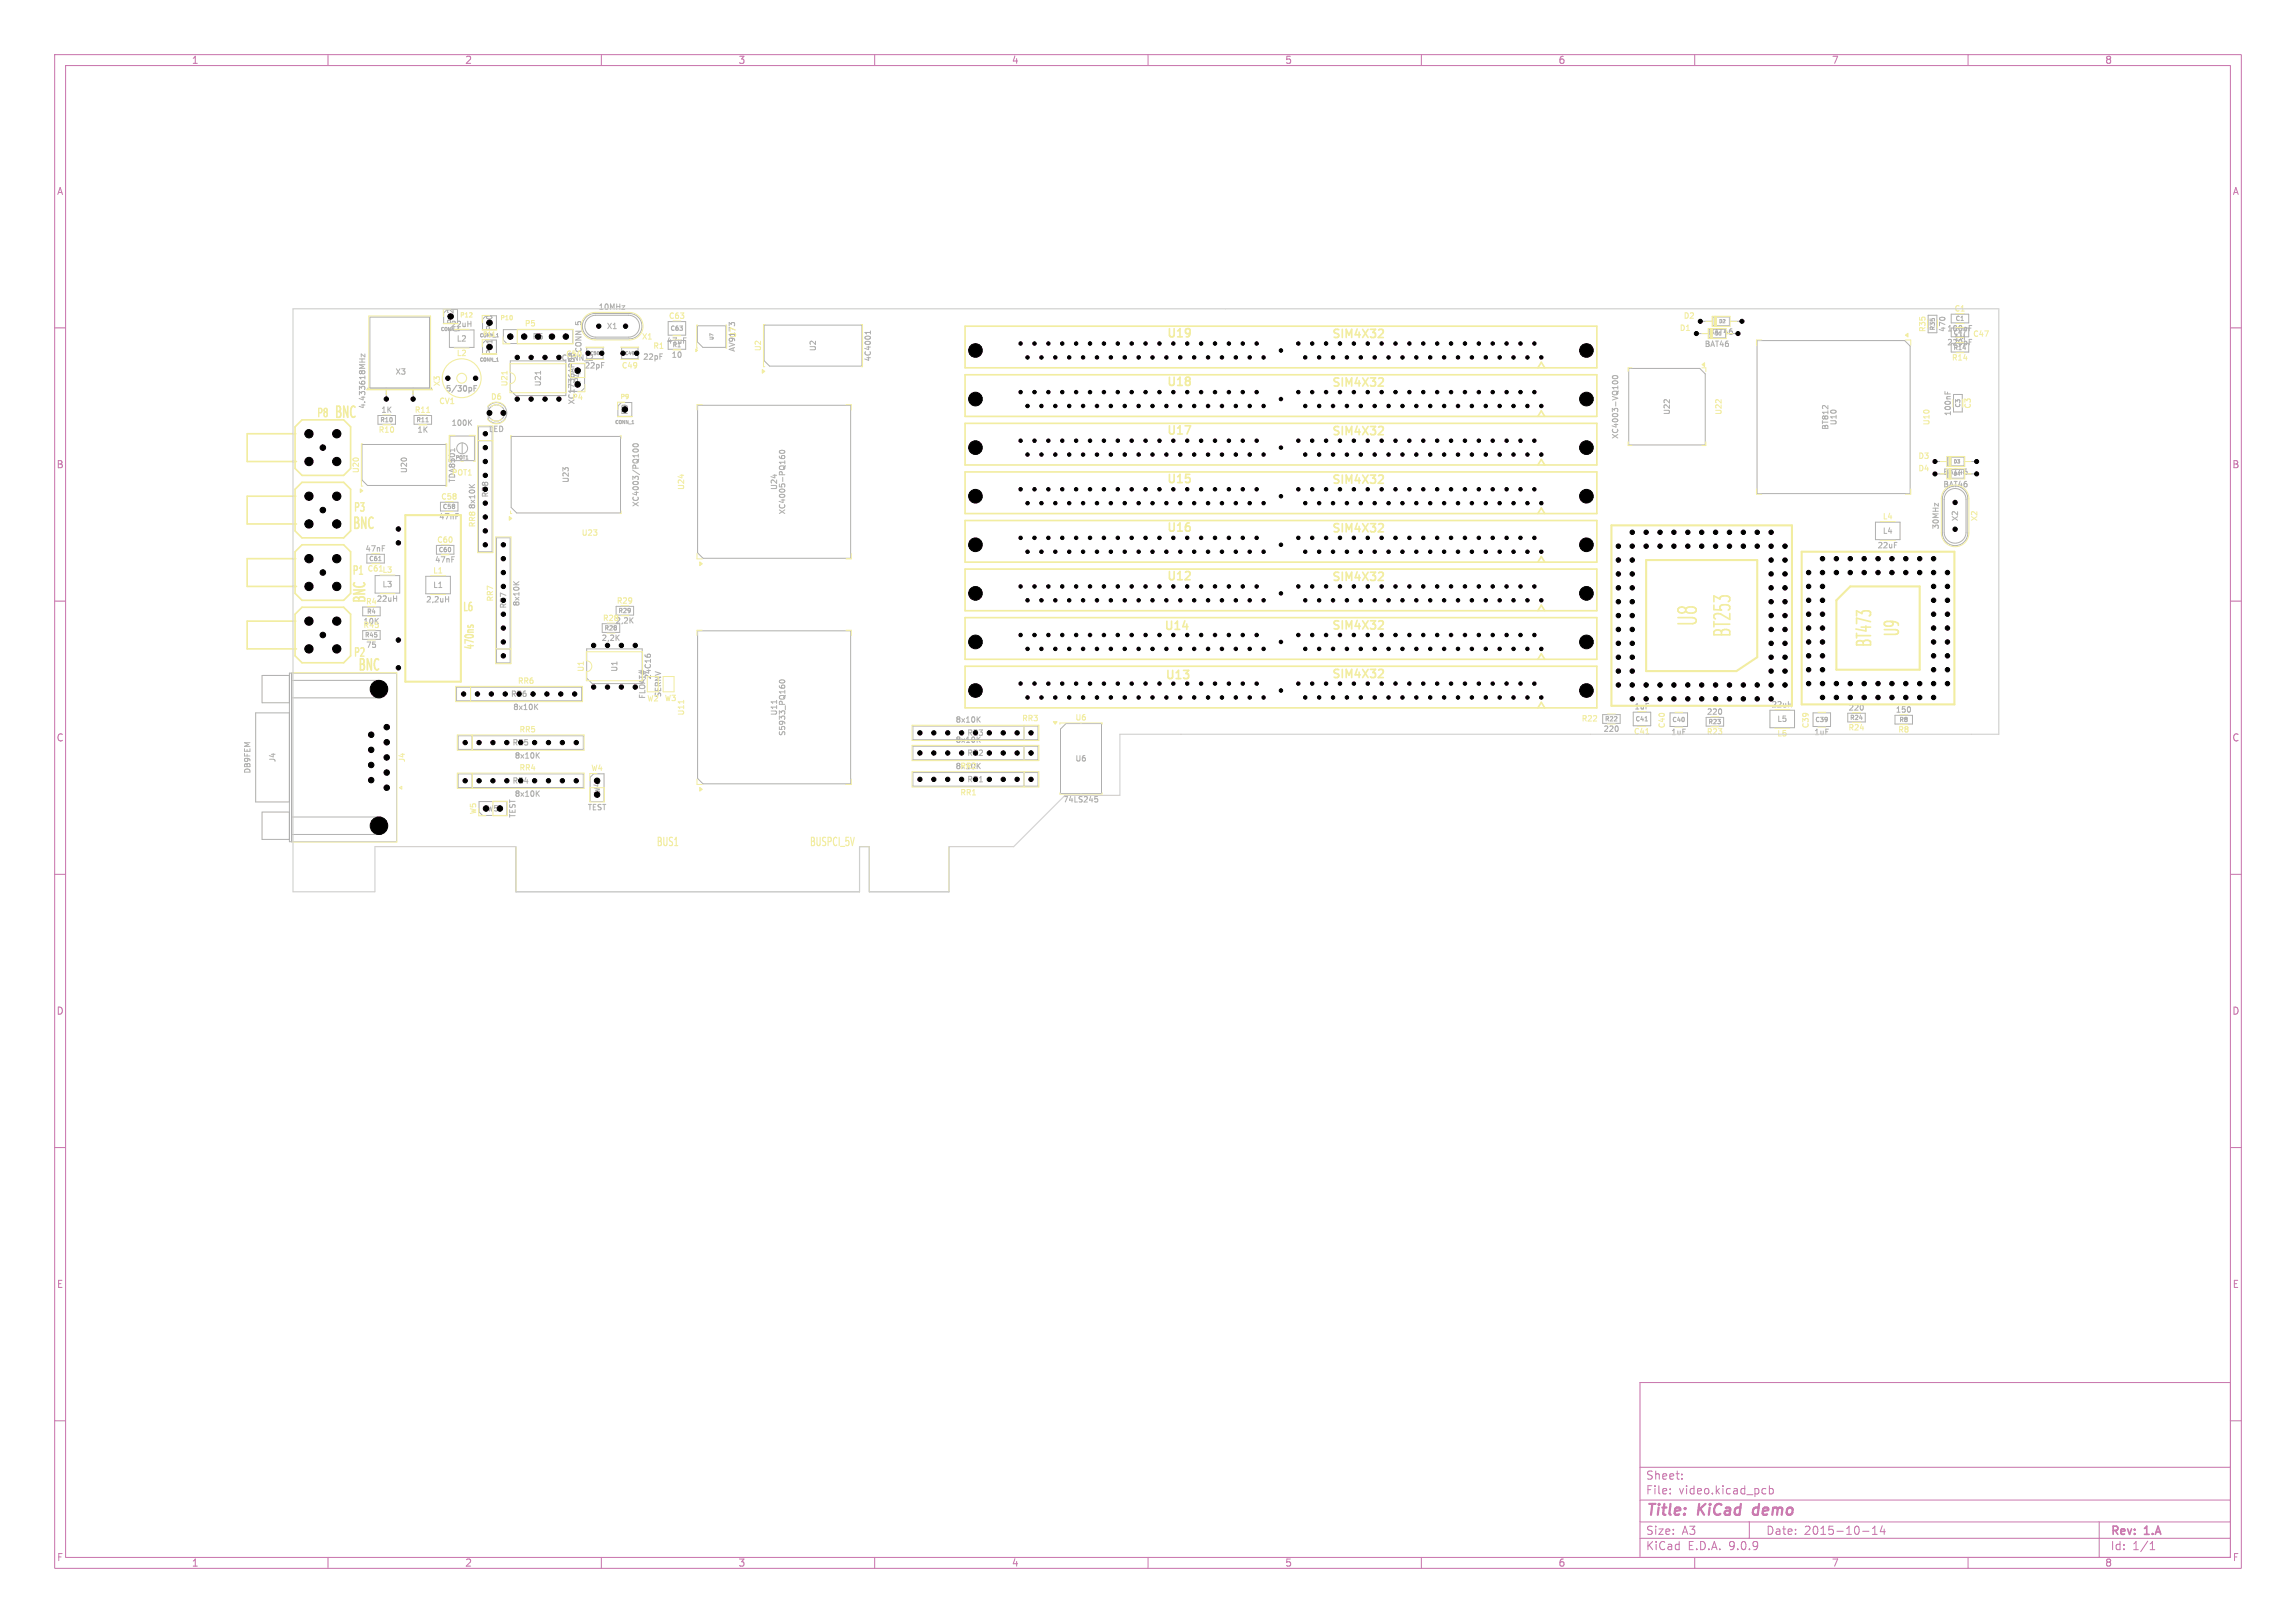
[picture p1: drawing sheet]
<svg xmlns="http://www.w3.org/2000/svg" width="420mm" height="297mm" viewBox="0 0 420 297" stroke-linecap="round" stroke-linejoin="round" font-family="sans-serif">
<defs><g id="words">
<text font-size="4.6" fill="#f2eda1" x="310.9" y="114.9" transform="rotate(-90 310.9 114.9)">U8</text>
<text font-size="4" fill="#f2eda1" x="317" y="116.9" transform="rotate(-90 317 116.9)">BT253</text>
<g font-size="3.6" fill="#f2eda1">
<text x="342.7" y="118.7" transform="rotate(-90 342.7 118.7)">BT473</text>
<text x="347.8" y="116.7" transform="rotate(-90 347.8 116.7)">U9</text>
</g>
<g font-size="2.8" fill="#f2eda1">
<text x="61" y="76.9">BNC</text>
<text x="64.3" y="97.2">BNC</text>
<text x="67.3" y="110.6" transform="rotate(-90 67.3 110.6)">BNC</text>
<text x="65.3" y="123.1">BNC</text>
</g>
<g font-size="2.8" fill="#c872ab">
<text x="301" y="277.9">Title:</text>
<text x="310.6" y="277.9">KiCad</text>
<text x="321.5" y="277.9">demo</text>
</g>
<g font-size="2.1" fill="#f2eda1">
<text x="213.3" y="62.2">U19</text>
<text x="243.4" y="62.3">SIM4X32</text>
<text x="213.3" y="71.1">U18</text>
<text x="243.4" y="71.2">SIM4X32</text>
<text x="57.8" y="76.7">P8</text>
<text x="213.3" y="79.9">U17</text>
<text x="243.4" y="80.1">SIM4X32</text>
<text x="213.3" y="88.8">U15</text>
<text x="243.4" y="89">SIM4X32</text>
<text x="64.5" y="94">P3</text>
<text x="213.3" y="97.7">U16</text>
<text x="243.4" y="97.9">SIM4X32</text>
<text x="64.3" y="105.5">P1</text>
<text x="213.3" y="106.6">U12</text>
<text x="243.4" y="106.7">SIM4X32</text>
<text x="84.5" y="112.2">L6</text>
<text x="87" y="119.1" transform="rotate(-90 87 119.1)">470ns</text>
<text x="212.8" y="115.7">U14</text>
<text x="243.4" y="115.6">SIM4X32</text>
<text x="64.5" y="120.5">P2</text>
<text x="243.4" y="124.5">SIM4X32</text>
<text x="120" y="155.1">BUS1</text>
<text x="148" y="155.1">BUSPCI_5V</text>
</g>
<text font-size="2.1" x="213" y="124.7">U13</text>
<g font-size="2.1" fill="#c872ab">
<text x="301" y="273.7">File:</text>
<text x="301" y="271">Sheet:</text>
<text x="307.1" y="273.7">video.kicad_pcb</text>
<text x="301" y="281.1">Size:</text>
<text x="307.6" y="281.1">A3</text>
<text x="323" y="281.1">Date:</text>
<text x="330" y="281.1">2015-10-14</text>
<text x="386" y="281.3">Rev:</text>
<text x="392.4" y="281.3">1.A</text>
<text x="301" y="283.9">KiCad</text>
<text x="308.7" y="283.9">E.D.A.</text>
<text x="316.3" y="283.9">9.0.9</text>
<text x="386" y="283.9">Id:</text>
<text x="390.1" y="283.9">1/1</text>
</g>
<g font-size="1.8" fill="#c872ab">
<text x="35" y="11.9">1</text>
<text x="85" y="11.9">2</text>
<text x="135" y="11.9">3</text>
<text x="185" y="11.9">4</text>
<text x="235" y="11.9">5</text>
<text x="285" y="11.9">6</text>
<text x="335" y="11.9">7</text>
<text x="385" y="11.9">8</text>
<text x="10.3" y="35.9">A</text>
<text x="408.3" y="35.9">A</text>
<text x="10.3" y="85.9">B</text>
<text x="408.2" y="85.9">B</text>
<text x="10.3" y="135.9">C</text>
<text x="408.2" y="135.9">C</text>
<text x="10.3" y="185.9">D</text>
<text x="408.2" y="185.9">D</text>
<text x="10.3" y="235.9">E</text>
<text x="408.3" y="235.9">E</text>
<text x="10.3" y="285.9">F</text>
<text x="35" y="286.9">1</text>
<text x="85" y="286.9">2</text>
<text x="135" y="286.9">3</text>
<text x="185" y="286.9">4</text>
<text x="235" y="286.9">5</text>
<text x="285" y="286.9">6</text>
<text x="335" y="286.9">7</text>
<text x="385" y="286.9">8</text>
<text x="408.3" y="285.9">F</text>
</g>
<g font-size="1.4">
<text x="83.1" y="59.5" transform="rotate(-90 83.1 59.5)">P12</text>
<text x="90.3" y="65.1" transform="rotate(-90 90.3 65.1)">P11</text>
<text x="90.3" y="60.6" transform="rotate(-90 90.3 60.6)">P10</text>
<text x="97.3" y="62.3">P5</text>
<text x="115" y="76" transform="rotate(-90 115 76)">P9</text>
<text x="89.5" y="91.1" transform="rotate(-90 89.5 91.1)">RR8</text>
<text x="92.8" y="111.5" transform="rotate(-90 92.8 111.5)">RR7</text>
<text x="93.4" y="127.7">RR6</text>
<text x="93.6" y="136.6">RR5</text>
<text x="176.8" y="134.8">RR3</text>
<text x="93.6" y="143.6">RR4</text>
<text x="176.8" y="143.3">RR1</text>
<text x="176.8" y="138.5">RR2</text>
</g>
<g font-size="1.4" fill="#f2eda1">
<text x="95.9" y="59.9">P5</text>
<text x="122.2" y="58.5">C63</text>
<text x="307.9" y="58.5">D2</text>
<text x="357.4" y="57.2">C1</text>
<text x="82.4" y="60.1">22uH</text>
<text x="83.4" y="65.4">L2</text>
<text x="103.5" y="65.5">C50</text>
<text x="106.6" y="64.6" transform="rotate(-90 106.6 64.6)">CONN_5</text>
<text x="117.3" y="62.3">X1</text>
<text x="119.4" y="64">R1</text>
<text x="121.9" y="63.1">47uF</text>
<text x="134.8" y="62" transform="rotate(-90 134.8 62)">U7</text>
<text x="139.4" y="64.4" transform="rotate(-90 139.4 64.4)">U2</text>
<text x="307.2" y="60.7">D1</text>
<text x="312.4" y="61.4">BAT46</text>
<text x="352.4" y="60.9" transform="rotate(-90 352.4 60.9)">R35</text>
<text x="356.1" y="60.8">100nF</text>
<text x="357.3" y="62.5">1M</text>
<text x="360.8" y="61.8">C47</text>
<text x="80.7" y="70.8" transform="rotate(-90 80.7 70.8)">X3</text>
<text x="93" y="70.8" transform="rotate(-90 93 70.8)">U21</text>
<text x="102.6" y="66.2">CONN_2</text>
<text x="113.6" y="67.6">C49</text>
<text x="356.9" y="66.2">R14</text>
<text x="67" y="74.9" transform="rotate(-90 67 74.9)">4.433618MHz</text>
<text x="69.6" y="75.7">1K</text>
<text x="75.8" y="75.7">R11</text>
<text x="80.2" y="74.2">CV1</text>
<text x="89.7" y="73.3">D6</text>
<text x="104.6" y="73.4">P4</text>
<text x="315.1" y="76" transform="rotate(-90 315.1 76)">U22</text>
<text x="353.1" y="77.9" transform="rotate(-90 353.1 77.9)">U10</text>
<text x="357" y="76.2" transform="rotate(-90 357 76.2)">100nF</text>
<text x="360.7" y="74.9" transform="rotate(-90 360.7 74.9)">C3</text>
<text x="69.2" y="79.4">R10</text>
<text x="65.8" y="86.7" transform="rotate(-90 65.8 86.7)">U20</text>
<text x="82.5" y="87.2">POT1</text>
<text x="83.4" y="88.4" transform="rotate(-90 83.4 88.4)">TDA8501</text>
<text x="125.3" y="89.8" transform="rotate(-90 125.3 89.8)">U24</text>
<text x="350.8" y="84.2">D3</text>
<text x="350.8" y="86.4">D4</text>
<text x="80.6" y="91.6">C58</text>
<text x="344.3" y="95.2">L4</text>
<text x="361.9" y="95.5" transform="rotate(-90 361.9 95.5)">X2</text>
<text x="66.7" y="101.1">47nF</text>
<text x="79.9" y="99.5">C60</text>
<text x="87.1" y="96.6" transform="rotate(-90 87.1 96.6)">RR8</text>
<text x="106.3" y="98.2">U23</text>
<text x="67.1" y="104.8">C61L3</text>
<text x="79.1" y="105.1">L1</text>
<text x="66.8" y="110.8">R4</text>
<text x="90.4" y="110.2" transform="rotate(-90 90.4 110.2)">RR7</text>
<text x="110.2" y="113.8">R28</text>
<text x="112.7" y="110.7">R29</text>
<text x="66.4" y="114.4">10K</text>
<text x="66.9" y="118.7">75</text>
<text x="94.6" y="125.3">RR6</text>
<text x="107" y="123" transform="rotate(-90 107 123)">U1</text>
<text x="118.3" y="128.5">W2</text>
<text x="121.5" y="128.5">W3</text>
<text x="125.3" y="131" transform="rotate(-90 125.3 131)">U11</text>
<text x="298.9" y="130">1uF</text>
<text x="312.1" y="131">220</text>
<text x="338" y="130.2">220</text>
<text x="346.7" y="130.6">150</text>
<text x="94.9" y="134.2">RR5</text>
<text x="186.9" y="132.2">RR3</text>
<text x="196.6" y="132">U6</text>
<text x="289.2" y="132.2">R22</text>
<text x="298.8" y="134.6">C41</text>
<text x="304.7" y="133.4" transform="rotate(-90 304.7 133.4)">C40</text>
<text x="312.1" y="134.6">R23</text>
<text x="325" y="134.9">L5</text>
<text x="331" y="133.4" transform="rotate(-90 331 133.4)">C39</text>
<text x="338" y="133.9">R24</text>
<text x="347.1" y="134.2">R8</text>
<text x="74.3" y="139.6" transform="rotate(-90 74.3 139.6)">J4</text>
<text x="94.9" y="141.2">RR4</text>
<text x="108" y="141.3">W4</text>
<text x="175.6" y="140.9">RR2</text>
<text x="87.3" y="149.1" transform="rotate(-90 87.3 149.1)">W5</text>
<text x="175.6" y="145.7">RR1</text>
</g>
<g font-size="1.4" fill="#afafaf">
<text x="109.4" y="56.9">10MHz</text>
<text x="83.4" y="62.7">L2</text>
<text x="110.9" y="60.4">X1</text>
<text x="122.7" y="65.7">10</text>
<text x="134.7" y="64.5" transform="rotate(-90 134.7 64.5)">AV9173</text>
<text x="149.4" y="64.4" transform="rotate(-90 149.4 64.4)">U2</text>
<text x="311.7" y="63.7">BAT46</text>
<text x="356" y="60.8" transform="rotate(-90 356 60.8)">470</text>
<text x="356.1" y="63.4">220pF</text>
<text x="72.2" y="68.8">X3</text>
<text x="81.4" y="71.9">5/30pF</text>
<text x="99.1" y="70.8" transform="rotate(-90 99.1 70.8)">U21</text>
<text x="106.4" y="70.2" transform="rotate(-90 106.4 70.2)">P4</text>
<text x="106.9" y="67.6">22pF</text>
<text x="117.5" y="66">22pF</text>
<text x="159.5" y="66.3" transform="rotate(-90 159.5 66.3)">4C4001</text>
<text x="105.3" y="74.1" transform="rotate(-90 105.3 74.1)">XC1736APD8</text>
<text x="305.7" y="76" transform="rotate(-90 305.7 76)">U22</text>
<text x="336.1" y="77.9" transform="rotate(-90 336.1 77.9)">U10</text>
<text x="76.2" y="79.4">1K</text>
<text x="82.5" y="78.1">100K</text>
<text x="89.3" y="79.3">LED</text>
<text x="296.2" y="80.4" transform="rotate(-90 296.2 80.4)">XC4003-VQ100</text>
<text x="334.6" y="78.8" transform="rotate(-90 334.6 78.8)">BT812</text>
<text x="74.6" y="86.7" transform="rotate(-90 74.6 86.7)">U20</text>
<text x="104.2" y="88.5" transform="rotate(-90 104.2 88.5)">U23</text>
<text x="142.3" y="89.8" transform="rotate(-90 142.3 89.8)">U24</text>
<text x="355.4" y="87.1">BAT46</text>
<text x="355.4" y="89.4">BAT46</text>
<text x="80.2" y="95.3">47nF</text>
<text x="87.1" y="93.3" transform="rotate(-90 87.1 93.3)">8x10K</text>
<text x="117" y="92.9" transform="rotate(-90 117 92.9)">XC4003/PQ100</text>
<text x="143.8" y="94.2" transform="rotate(-90 143.8 94.2)">XC4005-PQ160</text>
<text x="358.4" y="95.5" transform="rotate(-90 358.4 95.5)">X2</text>
<text x="343.4" y="100.5">22uF</text>
<text x="344.3" y="97.9">L4</text>
<text x="354.8" y="97" transform="rotate(-90 354.8 97)">30MHz</text>
<text x="69.9" y="107.7">L3</text>
<text x="79.1" y="107.8">L1</text>
<text x="79.5" y="103.2">47nF</text>
<text x="68.8" y="110.3">22uH</text>
<text x="77.8" y="110.4">2,2uH</text>
<text x="95.2" y="111" transform="rotate(-90 95.2 111)">8x10K</text>
<text x="109.9" y="117.5">2,2K</text>
<text x="112.5" y="114.3">2,2K</text>
<text x="113.1" y="123" transform="rotate(-90 113.1 123)">U1</text>
<text x="119.3" y="124.4" transform="rotate(-90 119.3 124.4)">24C16</text>
<text x="93.8" y="130.1">8x10K</text>
<text x="118.2" y="128" transform="rotate(-90 118.2 128)">FLOAT#</text>
<text x="121.1" y="127.7" transform="rotate(-90 121.1 127.7)">SERNV</text>
<text x="142.3" y="131" transform="rotate(-90 142.3 131)">U11</text>
<text x="324" y="129.6">22uH</text>
<text x="143.8" y="134.8" transform="rotate(-90 143.8 134.8)">S5933_PQ160</text>
<text x="174.7" y="136.1">8x10K</text>
<text x="174.7" y="132.4">8x10K</text>
<text x="293.2" y="134.1">220</text>
<text x="305.6" y="134.7">1uF</text>
<text x="325" y="132.3">L5</text>
<text x="331.8" y="134.7">1uF</text>
<text x="46" y="141.7" transform="rotate(-90 46 141.7)">DB9FEM</text>
<text x="50.6" y="139.6" transform="rotate(-90 50.6 139.6)">J4</text>
<text x="94.1" y="139">8x10K</text>
<text x="174.7" y="140.9">8x10K</text>
<text x="196.6" y="139.5">U6</text>
<text x="89" y="148.7">W5</text>
<text x="94.1" y="146">8x10K</text>
<text x="94.5" y="149.8" transform="rotate(-90 94.5 149.8)">TEST</text>
<text x="107.4" y="148.5">TEST</text>
<text x="109.9" y="145.3" transform="rotate(-90 109.9 145.3)">W4</text>
<text x="194.4" y="147">74LS245</text>
</g>
<g font-size="1.1" fill="#f2eda1">
<text x="84" y="58.3">P12</text>
<text x="91.4" y="58.8">P10</text>
<text x="88.2" y="61.8">P11</text>
<text x="354.1" y="60.6" transform="rotate(-90 354.1 60.6)">R35</text>
<text x="357.3" y="61.4">C47</text>
<text x="357.3" y="64.2">R14</text>
<text x="69.5" y="77.4">R10</text>
<text x="76.1" y="77.4">R11</text>
<text x="113.4" y="73.2">P9</text>
<text x="358.7" y="74.7" transform="rotate(-90 358.7 74.7)">C3</text>
<text x="80.9" y="93.3">C58</text>
<text x="80.2" y="101.2">C60</text>
<text x="67.4" y="102.8">C61</text>
<text x="67.1" y="112.5">R4</text>
<text x="113" y="112.3">R29</text>
<text x="66.7" y="116.8">R45</text>
<text x="110.5" y="115.5">R28</text>
<text x="338.3" y="131.9">R24</text>
<text x="293.5" y="132.2">R22</text>
<text x="312.4" y="132.7">R23</text>
<text x="347.4" y="132.3">R8</text>
</g>
<g font-size="1.1" fill="#afafaf">
<text x="357.6" y="58.9">C1</text>
<text x="122.6" y="60.7">C63</text>
<text x="122.9" y="63.7">R1</text>
<text x="299.1" y="132.2">C41</text>
<text x="305.8" y="132.3">C40</text>
<text x="332" y="132.3">C39</text>
</g>
<text font-size=".9" fill="#f2eda1" x="83.2" y="84.3">POT1</text>
<g font-size=".8" fill="#afafaf">
<text x="314.4" y="59.2">D2</text>
<text x="80.5" y="60.8">CONN_1</text>
<text x="107.9" y="65.1">C50</text>
<text x="114.3" y="65.1">C49</text>
<text x="130.7" y="62.4" transform="rotate(-90 130.7 62.4)">U7</text>
<text x="313.7" y="61.5">D1</text>
<text x="87.6" y="66.4">CONN_1</text>
<text x="112.4" y="77.8">CONN_1</text>
<text x="357.3" y="84.9">D3</text>
<text x="357.3" y="87.2">D4</text>
</g>
<text font-size=".8" fill="#f2eda1" x="87.6" y="61.9">CONN_1</text>
</g></defs>
<g fill="none" stroke="#c872ab" stroke-width=".18">
<path d="M10 10h400v277h-400zM12 12h396v273h-396zM60 10v2M110 10v2M160 10v2M210 10v2M260 10v2M310 10v2M360 10v2M10 60h2M408 60h2M10 110h2"/>
<path d="M408 110h2M10 160h2M408 160h2M10 210h2M408 210h2M300 253h108v32h-108zM10 260h2M300 278.5h108M300 274.5h108M300 268.5h108M305.5 273.2v.2M305.5 272.5v.1"/>
<path d="M307.7 270.5v.2M307.7 269.8v.1M320 278.5v3M322.6 272.4l.4 .1M323 273.3l-.4 .1M323.7 272.5l.4-.1 .3 .3v.4l-.2 .2h-.5M323.7 271.9v1.5M342.5 279.7l.4-.4v1.5M344.3 279.2l-.4 1.1h1M344.7 279.8v1M384 278.5v6.5M408 260h2"/>
<path d="M60 285v2M110 285v2M160 285v2M210 285v2M260 285v2M300 281.5h108M310 285v2M340.7 280.2h1.2M342.5 280.8h.9M360 285v2M393.3 283.6h.9M393.3 282.5l.4-.4v1.5"/>
</g>
<path d="M320.8 276.1l-.2 .7 .4 .4" fill="none" stroke="#c872ab" stroke-width=".4"/>
<g fill="none" stroke="#afafaf" stroke-width=".18">
<path d="M81.2 57.3l.6-.7h1.9v2.6h-2.5zM85.6 59.3h.5M86.1 58.8v1M88.3 58.4l.6-.6h1.9v2.5h-2.5zM107.2 58a2.33 2.33 0 0 1 1.7-.6h6.2a2.33 2.33 0 0 1 2.3 2.3 2.33 2.33 0 0 1-2.3 2.3h-6.2a2.33 2.33 0 0 1-2.2-1.4 2.33 2.33 0 0 1 .5-2.6zM107.6 58.3l.5-.4 .7-.2h6.2a2 2 0 0 1 2 2 2 2 0 0 1-2 2h-6a2 2 0 0 1-1.9-1.2 2 2 0 0 1 .5-2.2zM113.8 56h.5l-.5 .6h.5M122.2 58.8h3.2v2.5h-3.2zM127.6 59.6h5.2v4h-4.2l-1-1zM133.8 59.4l-.4-.4v.6M133.8 59.1l.2-.1 .3 .1M139.8 59.5h17.9v7.5h-16.9l-1-1z"/>
<path d="M311 58.8h2.3M313.3 58h3.1v1.6h-3.1zM316.4 58.8h2.2M352.7 57.7h1.6v3.2h-1.6zM355 58.1h.6M356.9 57.5h3.2v1.6h-3.2zM360.2 59.6h.5M65.7 65.7h1M66.2 65.7v.6M66.7 64.8v.5l-.6-.5v.5M67.3 71h11.6v.1h-11.6M67.7 71v-13h10.9v13"/>
<path d="M69.1 76h3.2v1.6h-3.2zM70.7 71v2M75.6 71v2M75.7 76h3.2v1.6h-3.2zM77.9 77.2h.5M82.2 60.4h4.5v3.2h-4.5zM82.3 79.8h4.5v4.5h-4.5zM85.8 77.3l.5 .5M86.3 76.8l-.6 .6M87.5 78.1h2.5v22.9h-2.5zM88.3 62.9l.6-.7h1.9v2.6h-2.5zM89.5 74.2a1.9 1.9 0 0 1 2.7 .1 1.9 1.9 0 0 1-.2 2.7 1.9 1.9 0 0 1-2.7-.3v-2.3z"/>
<path d="M90 62.2v.6M90.8 61.7h.4M90.8 66.1h.4M92.1 60.3h12.7v2.6h-12.1l-.6-.7zM93.3 66h10.2v6.4h-9.2l-1-1zM93.5 79.9h20v14h-19l-1-1zM98.9 67.9v.6M104.4 66.5h2.5v4.5l-.6 .6h-1.9zM107.3 63.6h3v2h-3zM110 66.3h.5M113 74.3l.7-.6h1.9v2.5h-2.6zM113.7 63.6h3v2h-3z"/>
<path d="M115.6 77.5h.3M120.7 64.8h.5M122.2 62.3h3.2v1.6h-3.2zM125 61.8h.5M127.6 74.2h28v28h-27l-1-1zM159.2 60.6v.5M159.2 60.8h-1l.3 .3M295 68.8a.48 .48 0 0 1 .6-.1 .48 .48 0 0 1 .3 .5 .49 .49 0 0 1-.6 .2 .49 .49 0 0 1-.3-.5zM295.1 70.2l-.2-.2a.53 .53 0 0 1 .5-.3 .53 .53 0 0 1 .5 .3l-.2 .2M297.9 67.4h13l1 1v13h-14zM310.3 61h2.3M312.6 61.8h3"/>
<path d="M312.6 60.2h3M315.6 61h2.3M321.4 62.3h27l1 1v27h-28zM333.5 74.3h.3M334.4 74.2v.6M355.8 71.6v.5M356.3 71.8v.3M356.9 60h3.2v1.6h-3.2zM356.9 62.8h3.2v1.6h-3.2zM357.3 72.2h1.6v3.2h-1.6zM360.2 60h.3M360.2 62.6h.3"/>
<path d="M360.2 62.1h.5M66.2 81.3h15.4v7.5h-14.4l-1-1zM69.9 99.9h.5M79.8 99.8h3.2v1.6h-3.2zM80.6 91.9h3.2v1.6h-3.2zM83.2 82.1v.5M83.4 94h.5M84.5 81v2M85.8 88.7l.6 .5M86.8 88.7l-.5 .4M87.5 80.6h2.5M90.8 98.4h2.5v22.9h-2.5z"/>
<path d="M115.9 81.3a.48 .48 0 0 1 .5-.2 .48 .48 0 0 1 .3 .5 .49 .49 0 0 1-.6 .2 .49 .49 0 0 1-.3-.5zM116 82.7l-.2-.2a.53 .53 0 0 1 .5-.4 .53 .53 0 0 1 .5 .4l-.2 .2M142.6 83.5v.2l.2 .2h.6l.2-.2-.1-.3-.5 .1-.1 .2 .2 .2M142.6 82.5a.49 .49 0 0 1 .6-.2 .49 .49 0 0 1 .3 .5 .49 .49 0 0 1-.6 .2 .49 .49 0 0 1-.3-.5zM343.1 95.6h4.5v3.2h-4.5zM346.5 99.3h.5M353.9 84.5h2.3M353.9 86.7h2.3M354.6 92.1v.5l-.7-.5v.5M356 89.6a2.32 2.32 0 0 1 2.5-.5 2.32 2.32 0 0 1 1.5 2.2v6.2a2.32 2.32 0 0 1-2.4 2.3 2.32 2.32 0 0 1-2.3-2.3v-6.2a2.32 2.32 0 0 1 .7-1.7zM356.2 90a2 2 0 0 1 2.2-.4 2 2 0 0 1 1.2 1.8v6a2 2 0 0 1-2 2 2 2 0 0 1-2-2v-6.2l.2-.6zM356.2 83.7h3.1v1.6h-3.1z"/>
<path d="M356.2 87.5h3.1M356.2 85.9h3.1M359.3 84.5h2.3M359.3 86.7h2.3M66.3 111.1h3.2v1.6h-3.2zM66.3 115.4h3.2v1.6h-3.2zM67.1 101.4h3.2v1.6h-3.2zM68.6 105.3h4.5v3.2h-4.5zM69.3 102.6h.4M72 109.5h.6M72.6 109v1M77.9 105.5h4.5v3.2h-4.5z"/>
<path d="M81.5 109.6h.6M82.1 109.2v1M82.6 101.9h.5M90.8 118.7h2.5M93.9 106.4l.6 .6M94.9 106.4l-.5 .5M107.3 118.7h10.2v6.4h-9.2l-1-1zM110.2 114.1h3.2v1.6h-3.2zM112.7 111h3.2v1.6h-3.2zM118 119.8v.2M127.6 115.4h28v28h-27l-1-1zM52.9 130.5h-6.1v16.3h6.1"/>
<path d="M52.9 123.6h-5v5h5M52.9 123.2h19.6v30.8h-19.6zM53.3 124.5h16a1.6 1.6 0 0 1 1.6 1.6 1.6 1.6 0 0 1-1.6 1.6h-16M53.3 123.2v30.8M83.5 125.8h22.9v2.4h-22.9zM83.8 134.6h22.9v2.5h-22.9zM86.1 125.8v2.4M86.4 134.6v2.5M97.9 129.3l.5 .6M98.2 138.2l.5 .5M98.4 128.9l-.6 .5M98.7 137.7l-.6 .6"/>
<path d="M118.4 120.1l.2-.4 .3 .1 .1 .3M142.1 128.2v.5M142.6 124.6a.49 .49 0 0 1 .6-.3 .49 .49 0 0 1 .3 .5 .49 .49 0 0 1-.6 .3 .49 .49 0 0 1-.3-.5zM167 132.9h22.9v2.5h-22.9zM167 136.5h22.9v2.5h-22.9zM178.9 135.3l.4 .5M178.9 131.6l.4 .6M179.3 139.7l-.6 .5M179.3 134.8l-.6 .6M179.3 131.2l-.6 .5M187.3 132.9v2.5M187.3 136.5v2.5"/>
<path d="M195 132.4h6.5v12.8h-7.5v-11.8zM293.2 130.8h3.2v1.6h-3.2zM296 133v.7M298.8 130.3h3.2v2.5h-3.2zM300.9 131.9h.5M305.5 130.5h3.2v2.4h-3.2zM312.1 131.3h3.2v1.6h-3.2zM314.9 129.9v.6M323.8 130h4.5v3.2h-4.5zM327.1 128.9h.6M327.7 128.4v1M331.6 130.5h3.2v2.4h-3.2z"/>
<path d="M338 130.5h3.2v1.6h-3.2zM340.8 129.1v.7M346.6 130.9h3.2v1.6h-3.2zM349.4 129.5v.6M52.9 148.6h-5v5h5M53.3 149.5h16a1.6 1.6 0 0 1 1.6 1.6 1.6 1.6 0 0 1-1.6 1.6h-16M83.8 141.6h22.9v2.5h-22.9zM86.4 141.6v2.5M87.6 146.7h5.1v2.5h-4.4l-.7-.6M98.2 145.2l.5 .5M98.7 144.7l-.6 .6M108.6 141.6l-.7 .6v4.5h2.6v-5.1"/>
<path d="M167 141.4h22.9v2.5h-22.9zM178.9 140.1l.4 .6M187.3 141.4v2.5M200.3 145.8h.5M200.3 146.2l.3-.1 .2 .2-.1 .4h-.4M94.4 163.2h62.8M159 163.2h14.6"/>
<circle cx="90.8" cy="75.6" r="1.5"/>
<circle cx="84.5" cy="82" r="1"/>
</g>
<path d="M86.2 71v.5M86.7 71h.3M87.2 70.6h-.5v1" fill="none" stroke="#afafaf" stroke-width=".2"/>
<g fill="#afafaf" stroke="#afafaf" stroke-width=".18">
<path d="M313.6 57.9h.3v1.8h-.3z"/>
<path d="M356.5 83.6h.3v1.8h-.3z"/>
<path d="M356.5 85.8h.3v1.8h-.3z"/>
</g>
<g fill="none" stroke="#f2eda1" stroke-width=".18">
<path d="M82.4 56.6h-1.3v1.3M83.8 59.2h-2.7h2.7M89.5 57.7h-1.3v1.4M107.1 57.9a2.52 2.52 0 0 1 1.8-.7h6.2a2.53 2.53 0 0 1 2.5 2.5 2.53 2.53 0 0 1-2.5 2.5h-6.2a2.53 2.53 0 0 1-2.4-1.5 2.53 2.53 0 0 1 .6-2.8zM127.6 59.5h-.2v4.2h.2M132.7 59.5h.2v4.2h-.2M139.9 59.4h-.2v7.7h.2M157.5 59.4h.3v7.7h-.3M312 58.8h1.2M313.2 57.9h3.3v1.8h-3.3zM316.5 58.8h1.2M357.8 59.2h1.4"/>
<path d="M67.1 71.2h12v.1h-12M67.5 71.2v-13.4h11.3v13.4M70.7 71.2v.9M75.6 71.2v.9M78 75.5h.6M83.1 60.3h2.7M83.1 63.7h2.7M83.3 79.7h-1.1v4.7M85.8 79.7h1.1v4.7h-.3M87.4 77.9h2.8v23.2h-2.8zM88.2 60.3l2.7 .1zM88.2 62.2v1.3"/>
<path d="M88.2 64.8h2.7zM89.2 74.5a1.89 1.89 0 0 1 3.3 0M89.8 74.5a1.5 1.5 0 0 1 2 0M91.8 76.6a1.5 1.5 0 0 1-2 0M92 61.6v1.3h1.3M92.5 76.6a1.89 1.89 0 0 1-3.3 0M92.7 67.9v.6M93.3 66.6h10.3v5.3h-10.3v-1.7a1 1 0 0 0 1-1 1 1 0 0 0-1-1zM93.6 79.8h-.2v.4M94.6 60.3h10.2v2.6h-10.2zM104.3 66.5h2.7v2.6h-2.7zM107 70.4v1.3h-1.3"/>
<path d="M107.2 63.5l3.2 .1M110.4 65.7l-3.2 .1M113 76.2l2.6 .1zM113.4 79.8h.2v.4M113.6 63.6h3.2M113.6 65.7h3.2M114.3 73.6h-1.3v1.3M123.1 64h1.5M123.1 61.4h1.4M128.5 74.1h-1v.9M154.7 74.1h1v.9M298.5 67.3h-.7v.7"/>
<path d="M311.3 61h1.2M311.3 67.3h.7v.7M312.5 60.1h3.3v1.9h-3.3zM322.3 62.2h-1v1M348.5 62.2h1v1M66.4 81.2h-.3v7.8h.3M81.5 81.2h.2v7.8h-.2M87.4 80.6h2.8M90.7 98.3h2.8v23.2h-2.8zM93.4 93.5v.5h.2M113.6 93.5v.5h-.2M297.8 80.8v.7h.7"/>
<path d="M312 80.8v.7h-.7M321.3 89.5v.9h1M343.9 95.4h2.8M343.9 98.9h2.8M349.5 89.5v.9h-1M354.9 84.5h1.2M354.9 86.7h1.2M355.8 89.5a2.52 2.52 0 0 1 2.8-.6 2.52 2.52 0 0 1 1.6 2.4v6.2a2.52 2.52 0 0 1-2.6 2.5 2.52 2.52 0 0 1-2.5-2.5v-6.2a2.53 2.53 0 0 1 .7-1.8zM356.1 83.5h3.3v1.9h-3.3zM356.1 85.8h3.3v1.8h-3.3zM359.4 84.5h1.2M359.4 86.7h1.2"/>
<path d="M67.2 115.3h1.5M69.5 105.2h2.8M69.5 108.6h2.8M78.8 105.4h2.7M78.8 108.8h2.7M90.7 118.7h2.8M107.3 119.3h10.2v5.3h-10.2v-1.7a1 1 0 0 0 1-1 1 1 0 0 0-1-1zM127.5 101.3v1h1M128.5 115.3h-1v1M154.7 115.3h1v1M155.7 101.3v1h-1M53.4 123.1h19.2v31h-19.2"/>
<path d="M83.4 125.6h23.2v2.8h-23.2zM83.6 134.5h23.2v2.8h-23.2zM86.1 125.6v2.8M86.4 134.5v2.8M118.4 123.8h2v2.8h-2zM121.3 123.8h2v2.8h-2zM125.1 128.2v.5M166.8 132.7h23.2v2.8h-23.2zM166.8 136.4h23.2v2.8h-23.2zM187.3 132.7v2.8M187.3 136.4v2.8M193.9 132.5v-.2h7.7v.2"/>
<path d="M294 130.7h1.5M299.6 132.9h1.5M301 134.3h.6M306.4 130.3h1.4M306.4 133.1h1.4M324.6 129.9h2.8M324.6 133.3h2.8M332.5 130.3h1.5M332.5 133.1h1.5M73.1 144.1l.4-.2v.5zM83.6 141.5h23.2v2.8h-23.2zM86.4 141.5v2.8"/>
<path d="M87.6 149.3h1.3M90.2 146.6h2.6v2.7h-2.6zM107.9 141.5v1.4M107.9 144.1h2.6v2.6h-2.6zM127.5 142.6v.9h1M155.7 142.6v.9h-1M166.8 141.2h23.2v2.8h-23.2zM187.3 141.2v2.8M193.9 145.1v.2h7.7v-.2"/>
</g>
<path d="M85.6 114.4v.3M86.1 114.7l.1-.3h.2l.2 .1v.2" fill="none" stroke="#f2eda1" stroke-width=".25"/>
<g fill="none" stroke="#f2eda1" stroke-width=".3">
<path d="M176.5 59.7h115.6v7.6h-115.6zM54.1 79.4h-8.9v5.1h9M55.2 76.8h7.7l1.2 1.3v7.6l-1.2 1.3h-7.7l-1.2-1.3v-7.6zM176.5 68.6h115.6v7.6h-115.6zM176.5 77.5h115.6v7.6h-115.6zM216.8 77.9h1l-.7 1.5M252.4 60.3h.5l.1 .4-.9 1.1h.9M252.4 69.2h.5l.1 .4-.9 1.1h.9M252.4 78l.5 .1 .1 .4-.9 1h.9M281.3 76.2l.6-1 .7 1M281.3 67.3l.6-1 .7 1M54.1 90.8h-8.9v5.1h9"/>
<path d="M55.2 99.7h7.7l1.2 1.3v7.6l-1.2 1.3h-7.7l-1.2-1.3v-7.6zM55.2 88.3h7.7l1.2 1.2v7.7l-1.2 1.2h-7.7l-1.2-1.2v-7.7zM176.5 86.4h115.6v7.6h-115.6zM176.5 95.3h115.6v7.6h-115.6zM252.4 86.9l.5 .1 .1 .4-.9 1h.9M252.4 95.8l.5 .1 .1 .4-.9 1h.9M281.3 94l.6-1 .7 1M281.3 85.1l.6-1 .7 1M54 112.4l1.2-1.3h7.7l1.2 1.3v7.6l-1.2 1.3h-7.7l-1.2-1.3zM54.1 102.2h-8.9v5.1h9M54.1 113.7h-8.9v5h9M176.5 104.1h115.6v7.7h-115.6z"/>
<path d="M176.5 113h115.6v7.7h-115.6zM216.4 114.7h.9M252.4 104.7l.5 .1 .1 .3-.9 1.1h.9M252.4 113.6l.5 .1 .1 .3-.9 1.1h.9M281.3 111.8l.6-1.1 .7 1.1M281.3 102.9l.6-1 .7 1M176.5 121.9h115.6v7.6h-115.6zM252.4 122.5l.5 .1 .1 .3-.9 1.1h.9M281.3 129.5l.6-1 .7 1M281.3 120.7l.6-1.1 .7 1.1"/>
</g>
<g fill="none" stroke="#f2eda1" stroke-width=".2">
<path d="M94.4 154.9v8.3M173.6 154.9v8.3M157.2 163.2v-8.3h1.8v8.3"/>
<circle cx="84.5" cy="69.2" r=".9"/>
<circle cx="84.5" cy="69.2" r="3.6"/>
</g>
<g fill="#f2eda1" stroke="#f2eda1" stroke-width=".18">
<path d="M313.6 57.9h.3v1.8h-.3z"/>
<path d="M356.5 83.6h.3v1.8h-.3z"/>
<path d="M356.5 85.8h.3v1.8h-.3z"/>
<path d="M139.4 67.6l.5 .4-.5 .3z"/>
<path d="M192.7 132.1h.7l-.4 .4z"/>
<path d="M127.3 63.9l.3 .2-.3 .3z"/>
<path d="M348.5 61.3l.5-.3v.7z"/>
<path d="M128 144.1l.5 .3-.5 .4z"/>
<path d="M65.9 89.5l.5 .3-.5 .3z"/>
<path d="M311.3 66.7l.5-.3v.7z"/>
<path d="M93.1 94.5l.5 .4-.5 .3z"/>
<path d="M128 102.8l.5 .4-.5 .3z"/>
<circle cx="70.7" cy="72.1" r=".06"/>
<circle cx="75.6" cy="72.1" r=".06"/>
</g>
<path d="M74.1 94.3h10.2v30.4h-10.2zM294.8 96.1h33v33.1h-33zM301.1 102.5h20.3v17.8l-3.8 2.5h-16.5zM329.6 101h27.9v27.9h-27.9zM335.9 109.9l2.6-2.6h12.7v15.3h-15.3z" fill="none" stroke="#f2eda1" stroke-width=".38"/>
<path d="M53.6 56.5h312v77.9h-160.7v11.1h-10.1l-9.4 9.4h-11.8v8.3h-14.6v-8.3h-1.8v8.3h-62.8v-8.3h-25.8v8.3h-15z" fill="none" stroke="#d0d2cd" stroke-width=".2"/>
<g fill="#000" stroke="#000" stroke-width=".18">
<circle cx="109.5" cy="59.7" r=".4"/>
<circle cx="114.4" cy="59.7" r=".4"/>
<circle cx="311" cy="58.8" r=".38"/>
<circle cx="318.6" cy="58.8" r=".38"/>
<circle cx="56.5" cy="79.4" r=".76"/>
<circle cx="61.6" cy="79.4" r=".76"/>
<circle cx="70.7" cy="73" r=".4"/>
<circle cx="75.6" cy="73" r=".4"/>
<circle cx="81.9" cy="69.2" r=".41"/>
<circle cx="87" cy="69.2" r=".41"/>
<circle cx="88.8" cy="79.4" r=".4"/>
<circle cx="89.5" cy="75.6" r=".45"/>
<circle cx="92.1" cy="75.6" r=".45"/>
<circle cx="93.3" cy="61.6" r=".5"/>
<circle cx="94.6" cy="73" r=".4"/>
<circle cx="94.6" cy="65.4" r=".4"/>
<circle cx="95.9" cy="61.6" r=".5"/>
<circle cx="97.2" cy="73" r=".4"/>
<circle cx="97.2" cy="65.4" r=".4"/>
<circle cx="99.7" cy="73" r=".4"/>
<circle cx="99.7" cy="65.4" r=".4"/>
<circle cx="101" cy="61.6" r=".5"/>
<circle cx="102.2" cy="73" r=".4"/>
<circle cx="102.2" cy="65.4" r=".4"/>
<circle cx="103.5" cy="61.6" r=".5"/>
<circle cx="105.7" cy="70.4" r=".5"/>
<circle cx="105.7" cy="67.8" r=".5"/>
<circle cx="107.6" cy="64.6" r=".4"/>
<circle cx="110.1" cy="64.6" r=".4"/>
<circle cx="114" cy="64.6" r=".4"/>
<circle cx="116.5" cy="64.6" r=".4"/>
<circle cx="178.4" cy="73" r="1.25"/>
<circle cx="178.4" cy="64.1" r="1.25"/>
<circle cx="186.7" cy="71.8" r=".32"/>
<circle cx="186.7" cy="62.9" r=".32"/>
<circle cx="188" cy="74.3" r=".32"/>
<circle cx="188" cy="65.4" r=".32"/>
<circle cx="189.2" cy="71.8" r=".32"/>
<circle cx="189.2" cy="62.9" r=".32"/>
<circle cx="190.5" cy="74.3" r=".32"/>
<circle cx="190.5" cy="65.4" r=".32"/>
<circle cx="191.8" cy="62.9" r=".32"/>
<circle cx="191.8" cy="71.8" r=".32"/>
<circle cx="193" cy="65.4" r=".32"/>
<circle cx="193" cy="74.3" r=".32"/>
<circle cx="194.3" cy="71.8" r=".32"/>
<circle cx="194.3" cy="62.9" r=".32"/>
<circle cx="195.6" cy="65.4" r=".32"/>
<circle cx="195.6" cy="74.3" r=".32"/>
<circle cx="196.9" cy="71.8" r=".32"/>
<circle cx="196.9" cy="62.9" r=".32"/>
<circle cx="198.1" cy="65.4" r=".32"/>
<circle cx="198.1" cy="74.3" r=".32"/>
<circle cx="199.4" cy="62.9" r=".32"/>
<circle cx="199.4" cy="71.8" r=".32"/>
<circle cx="200.7" cy="65.4" r=".32"/>
<circle cx="200.7" cy="74.3" r=".32"/>
<circle cx="201.9" cy="71.8" r=".32"/>
<circle cx="201.9" cy="62.9" r=".32"/>
<circle cx="203.2" cy="74.3" r=".32"/>
<circle cx="203.2" cy="65.4" r=".32"/>
<circle cx="204.5" cy="71.8" r=".32"/>
<circle cx="204.5" cy="62.9" r=".32"/>
<circle cx="205.7" cy="65.4" r=".32"/>
<circle cx="205.7" cy="74.3" r=".32"/>
<circle cx="207" cy="71.8" r=".32"/>
<circle cx="207" cy="62.9" r=".32"/>
<circle cx="208.3" cy="74.3" r=".32"/>
<circle cx="208.3" cy="65.4" r=".32"/>
<circle cx="209.6" cy="71.8" r=".32"/>
<circle cx="209.6" cy="62.9" r=".32"/>
<circle cx="210.8" cy="65.4" r=".32"/>
<circle cx="210.8" cy="74.3" r=".32"/>
<circle cx="212.1" cy="62.9" r=".32"/>
<circle cx="212.1" cy="71.8" r=".32"/>
<circle cx="213.4" cy="65.4" r=".32"/>
<circle cx="213.4" cy="74.3" r=".32"/>
<circle cx="214.6" cy="71.8" r=".32"/>
<circle cx="214.6" cy="62.9" r=".32"/>
<circle cx="215.9" cy="65.4" r=".32"/>
<circle cx="215.9" cy="74.3" r=".32"/>
<circle cx="217.2" cy="71.8" r=".32"/>
<circle cx="217.2" cy="62.9" r=".32"/>
<circle cx="218.4" cy="65.4" r=".32"/>
<circle cx="218.4" cy="74.3" r=".32"/>
<circle cx="219.7" cy="71.8" r=".32"/>
<circle cx="219.7" cy="62.9" r=".32"/>
<circle cx="221" cy="65.4" r=".32"/>
<circle cx="221" cy="74.3" r=".32"/>
<circle cx="222.3" cy="71.8" r=".32"/>
<circle cx="222.3" cy="62.9" r=".32"/>
<circle cx="223.5" cy="74.3" r=".32"/>
<circle cx="223.5" cy="65.4" r=".32"/>
<circle cx="224.8" cy="62.9" r=".32"/>
<circle cx="224.8" cy="71.8" r=".32"/>
<circle cx="226.1" cy="65.4" r=".32"/>
<circle cx="226.1" cy="74.3" r=".32"/>
<circle cx="227.3" cy="62.9" r=".32"/>
<circle cx="227.3" cy="71.8" r=".32"/>
<circle cx="228.6" cy="65.4" r=".32"/>
<circle cx="228.6" cy="74.3" r=".32"/>
<circle cx="229.9" cy="71.8" r=".32"/>
<circle cx="229.9" cy="62.9" r=".32"/>
<circle cx="231.1" cy="74.3" r=".32"/>
<circle cx="231.1" cy="65.4" r=".32"/>
<circle cx="234.3" cy="64.1" r=".32"/>
<circle cx="234.3" cy="73" r=".32"/>
<circle cx="237.5" cy="71.8" r=".32"/>
<circle cx="237.5" cy="62.9" r=".32"/>
<circle cx="238.8" cy="65.4" r=".32"/>
<circle cx="238.8" cy="74.3" r=".32"/>
<circle cx="240" cy="71.8" r=".32"/>
<circle cx="240" cy="62.9" r=".32"/>
<circle cx="241.3" cy="65.4" r=".32"/>
<circle cx="241.3" cy="74.3" r=".32"/>
<circle cx="242.6" cy="71.8" r=".32"/>
<circle cx="242.6" cy="62.9" r=".32"/>
<circle cx="243.8" cy="65.4" r=".32"/>
<circle cx="243.8" cy="74.3" r=".32"/>
<circle cx="245.1" cy="71.8" r=".32"/>
<circle cx="245.1" cy="62.9" r=".32"/>
<circle cx="246.4" cy="65.4" r=".32"/>
<circle cx="246.4" cy="74.3" r=".32"/>
<circle cx="247.7" cy="71.8" r=".32"/>
<circle cx="247.7" cy="62.9" r=".32"/>
<circle cx="248.9" cy="74.3" r=".32"/>
<circle cx="248.9" cy="65.4" r=".32"/>
<circle cx="250.2" cy="71.8" r=".32"/>
<circle cx="250.2" cy="62.9" r=".32"/>
<circle cx="251.5" cy="74.3" r=".32"/>
<circle cx="251.5" cy="65.4" r=".32"/>
<circle cx="252.7" cy="71.8" r=".32"/>
<circle cx="252.7" cy="62.9" r=".32"/>
<circle cx="254" cy="74.3" r=".32"/>
<circle cx="254" cy="65.4" r=".32"/>
<circle cx="255.3" cy="62.9" r=".32"/>
<circle cx="255.3" cy="71.8" r=".32"/>
<circle cx="256.5" cy="74.3" r=".32"/>
<circle cx="256.5" cy="65.4" r=".32"/>
<circle cx="257.8" cy="62.9" r=".32"/>
<circle cx="257.8" cy="71.8" r=".32"/>
<circle cx="259.1" cy="65.4" r=".32"/>
<circle cx="259.1" cy="74.3" r=".32"/>
<circle cx="260.4" cy="62.9" r=".32"/>
<circle cx="260.4" cy="71.8" r=".32"/>
<circle cx="261.6" cy="74.3" r=".32"/>
<circle cx="261.6" cy="65.4" r=".32"/>
<circle cx="262.9" cy="62.9" r=".32"/>
<circle cx="262.9" cy="71.8" r=".32"/>
<circle cx="264.2" cy="74.3" r=".32"/>
<circle cx="264.2" cy="65.4" r=".32"/>
<circle cx="265.4" cy="62.9" r=".32"/>
<circle cx="265.4" cy="71.8" r=".32"/>
<circle cx="266.7" cy="74.3" r=".32"/>
<circle cx="266.7" cy="65.4" r=".32"/>
<circle cx="268" cy="62.9" r=".32"/>
<circle cx="268" cy="71.8" r=".32"/>
<circle cx="269.2" cy="74.3" r=".32"/>
<circle cx="269.2" cy="65.4" r=".32"/>
<circle cx="270.5" cy="71.8" r=".32"/>
<circle cx="270.5" cy="62.9" r=".32"/>
<circle cx="271.8" cy="74.3" r=".32"/>
<circle cx="271.8" cy="65.4" r=".32"/>
<circle cx="273.1" cy="62.9" r=".32"/>
<circle cx="273.1" cy="71.8" r=".32"/>
<circle cx="274.3" cy="74.3" r=".32"/>
<circle cx="274.3" cy="65.4" r=".32"/>
<circle cx="275.6" cy="71.8" r=".32"/>
<circle cx="275.6" cy="62.9" r=".32"/>
<circle cx="276.9" cy="74.3" r=".32"/>
<circle cx="276.9" cy="65.4" r=".32"/>
<circle cx="278.1" cy="71.8" r=".32"/>
<circle cx="278.1" cy="62.9" r=".32"/>
<circle cx="279.4" cy="65.4" r=".32"/>
<circle cx="279.4" cy="74.3" r=".32"/>
<circle cx="280.7" cy="71.8" r=".32"/>
<circle cx="280.7" cy="62.9" r=".32"/>
<circle cx="281.9" cy="74.3" r=".32"/>
<circle cx="281.9" cy="65.4" r=".32"/>
<circle cx="290.2" cy="73" r="1.25"/>
<circle cx="290.2" cy="64.1" r="1.25"/>
<circle cx="310.3" cy="61" r=".37"/>
<circle cx="317.9" cy="61" r=".37"/>
<circle cx="56.5" cy="84.5" r=".76"/>
<circle cx="56.5" cy="90.8" r=".76"/>
<circle cx="56.5" cy="95.9" r=".76"/>
<circle cx="59.1" cy="93.3" r=".51"/>
<circle cx="59.1" cy="81.9" r=".51"/>
<circle cx="61.6" cy="84.5" r=".76"/>
<circle cx="61.6" cy="95.9" r=".76"/>
<circle cx="61.6" cy="90.8" r=".76"/>
<circle cx="72.9" cy="99.3" r=".41"/>
<circle cx="72.9" cy="96.8" r=".41"/>
<circle cx="88.8" cy="97.2" r=".4"/>
<circle cx="88.8" cy="87" r=".4"/>
<circle cx="88.8" cy="94.6" r=".4"/>
<circle cx="88.8" cy="92.1" r=".4"/>
<circle cx="88.8" cy="84.5" r=".4"/>
<circle cx="88.8" cy="99.7" r=".4"/>
<circle cx="88.8" cy="81.9" r=".4"/>
<circle cx="92.1" cy="99.7" r=".4"/>
<circle cx="178.4" cy="99.7" r="1.25"/>
<circle cx="178.4" cy="90.8" r="1.25"/>
<circle cx="178.4" cy="81.9" r="1.25"/>
<circle cx="186.7" cy="98.4" r=".32"/>
<circle cx="186.7" cy="89.5" r=".32"/>
<circle cx="186.7" cy="80.6" r=".32"/>
<circle cx="188" cy="83.2" r=".32"/>
<circle cx="188" cy="92.1" r=".32"/>
<circle cx="189.2" cy="89.5" r=".32"/>
<circle cx="189.2" cy="80.6" r=".32"/>
<circle cx="189.2" cy="98.4" r=".32"/>
<circle cx="190.5" cy="83.2" r=".32"/>
<circle cx="190.5" cy="92.1" r=".32"/>
<circle cx="191.8" cy="80.6" r=".32"/>
<circle cx="191.8" cy="98.4" r=".32"/>
<circle cx="191.8" cy="89.5" r=".32"/>
<circle cx="193" cy="83.2" r=".32"/>
<circle cx="193" cy="92.1" r=".32"/>
<circle cx="194.3" cy="80.6" r=".32"/>
<circle cx="194.3" cy="89.5" r=".32"/>
<circle cx="194.3" cy="98.4" r=".32"/>
<circle cx="195.6" cy="83.2" r=".32"/>
<circle cx="195.6" cy="92.1" r=".32"/>
<circle cx="196.9" cy="89.5" r=".32"/>
<circle cx="196.9" cy="80.6" r=".32"/>
<circle cx="196.9" cy="98.4" r=".32"/>
<circle cx="198.1" cy="83.2" r=".32"/>
<circle cx="198.1" cy="92.1" r=".32"/>
<circle cx="199.4" cy="80.6" r=".32"/>
<circle cx="199.4" cy="98.4" r=".32"/>
<circle cx="199.4" cy="89.5" r=".32"/>
<circle cx="200.7" cy="83.2" r=".32"/>
<circle cx="200.7" cy="92.1" r=".32"/>
<circle cx="201.9" cy="98.4" r=".32"/>
<circle cx="201.9" cy="80.6" r=".32"/>
<circle cx="201.9" cy="89.5" r=".32"/>
<circle cx="203.2" cy="83.2" r=".32"/>
<circle cx="203.2" cy="92.1" r=".32"/>
<circle cx="204.5" cy="80.6" r=".32"/>
<circle cx="204.5" cy="98.4" r=".32"/>
<circle cx="204.5" cy="89.5" r=".32"/>
<circle cx="205.7" cy="92.1" r=".32"/>
<circle cx="205.7" cy="83.2" r=".32"/>
<circle cx="207" cy="89.5" r=".32"/>
<circle cx="207" cy="80.6" r=".32"/>
<circle cx="207" cy="98.4" r=".32"/>
<circle cx="208.3" cy="83.2" r=".32"/>
<circle cx="208.3" cy="92.1" r=".32"/>
<circle cx="209.6" cy="80.6" r=".32"/>
<circle cx="209.6" cy="89.5" r=".32"/>
<circle cx="209.6" cy="98.4" r=".32"/>
<circle cx="210.8" cy="92.1" r=".32"/>
<circle cx="210.8" cy="83.2" r=".32"/>
<circle cx="212.1" cy="98.4" r=".32"/>
<circle cx="212.1" cy="89.5" r=".32"/>
<circle cx="212.1" cy="80.6" r=".32"/>
<circle cx="213.4" cy="83.2" r=".32"/>
<circle cx="213.4" cy="92.1" r=".32"/>
<circle cx="214.6" cy="98.4" r=".32"/>
<circle cx="214.6" cy="89.5" r=".32"/>
<circle cx="214.6" cy="80.6" r=".32"/>
<circle cx="215.9" cy="92.1" r=".32"/>
<circle cx="215.9" cy="83.2" r=".32"/>
<circle cx="217.2" cy="89.5" r=".32"/>
<circle cx="217.2" cy="80.6" r=".32"/>
<circle cx="217.2" cy="98.4" r=".32"/>
<circle cx="218.4" cy="92.1" r=".32"/>
<circle cx="218.4" cy="83.2" r=".32"/>
<circle cx="219.7" cy="98.4" r=".32"/>
<circle cx="219.7" cy="80.6" r=".32"/>
<circle cx="219.7" cy="89.5" r=".32"/>
<circle cx="221" cy="92.1" r=".32"/>
<circle cx="221" cy="83.2" r=".32"/>
<circle cx="222.3" cy="80.6" r=".32"/>
<circle cx="222.3" cy="98.4" r=".32"/>
<circle cx="222.3" cy="89.5" r=".32"/>
<circle cx="223.5" cy="92.1" r=".32"/>
<circle cx="223.5" cy="83.2" r=".32"/>
<circle cx="224.8" cy="89.5" r=".32"/>
<circle cx="224.8" cy="80.6" r=".32"/>
<circle cx="224.8" cy="98.4" r=".32"/>
<circle cx="226.1" cy="83.2" r=".32"/>
<circle cx="226.1" cy="92.1" r=".32"/>
<circle cx="227.3" cy="89.5" r=".32"/>
<circle cx="227.3" cy="80.6" r=".32"/>
<circle cx="227.3" cy="98.4" r=".32"/>
<circle cx="228.6" cy="83.2" r=".32"/>
<circle cx="228.6" cy="92.1" r=".32"/>
<circle cx="229.9" cy="98.4" r=".32"/>
<circle cx="229.9" cy="80.6" r=".32"/>
<circle cx="229.9" cy="89.5" r=".32"/>
<circle cx="231.1" cy="83.2" r=".32"/>
<circle cx="231.1" cy="92.1" r=".32"/>
<circle cx="234.3" cy="81.9" r=".32"/>
<circle cx="234.3" cy="99.7" r=".32"/>
<circle cx="234.3" cy="90.8" r=".32"/>
<circle cx="237.5" cy="98.4" r=".32"/>
<circle cx="237.5" cy="80.6" r=".32"/>
<circle cx="237.5" cy="89.5" r=".32"/>
<circle cx="238.8" cy="92.1" r=".32"/>
<circle cx="238.8" cy="83.2" r=".32"/>
<circle cx="240" cy="98.4" r=".32"/>
<circle cx="240" cy="89.5" r=".32"/>
<circle cx="240" cy="80.6" r=".32"/>
<circle cx="241.3" cy="92.1" r=".32"/>
<circle cx="241.3" cy="83.2" r=".32"/>
<circle cx="242.6" cy="98.4" r=".32"/>
<circle cx="242.6" cy="89.5" r=".32"/>
<circle cx="242.6" cy="80.6" r=".32"/>
<circle cx="243.8" cy="92.1" r=".32"/>
<circle cx="243.8" cy="83.2" r=".32"/>
<circle cx="245.1" cy="98.4" r=".32"/>
<circle cx="245.1" cy="89.5" r=".32"/>
<circle cx="245.1" cy="80.6" r=".32"/>
<circle cx="246.4" cy="92.1" r=".32"/>
<circle cx="246.4" cy="83.2" r=".32"/>
<circle cx="247.7" cy="89.5" r=".32"/>
<circle cx="247.7" cy="80.6" r=".32"/>
<circle cx="247.7" cy="98.4" r=".32"/>
<circle cx="248.9" cy="92.1" r=".32"/>
<circle cx="248.9" cy="83.2" r=".32"/>
<circle cx="250.2" cy="98.4" r=".32"/>
<circle cx="250.2" cy="89.5" r=".32"/>
<circle cx="250.2" cy="80.6" r=".32"/>
<circle cx="251.5" cy="83.2" r=".32"/>
<circle cx="251.5" cy="92.1" r=".32"/>
<circle cx="252.7" cy="89.5" r=".32"/>
<circle cx="252.7" cy="80.6" r=".32"/>
<circle cx="252.7" cy="98.4" r=".32"/>
<circle cx="254" cy="92.1" r=".32"/>
<circle cx="254" cy="83.2" r=".32"/>
<circle cx="255.3" cy="98.4" r=".32"/>
<circle cx="255.3" cy="89.5" r=".32"/>
<circle cx="255.3" cy="80.6" r=".32"/>
<circle cx="256.5" cy="92.1" r=".32"/>
<circle cx="256.5" cy="83.2" r=".32"/>
<circle cx="257.8" cy="98.4" r=".32"/>
<circle cx="257.8" cy="89.5" r=".32"/>
<circle cx="257.8" cy="80.6" r=".32"/>
<circle cx="259.1" cy="92.1" r=".32"/>
<circle cx="259.1" cy="83.2" r=".32"/>
<circle cx="260.4" cy="89.5" r=".32"/>
<circle cx="260.4" cy="80.6" r=".32"/>
<circle cx="260.4" cy="98.4" r=".32"/>
<circle cx="261.6" cy="83.2" r=".32"/>
<circle cx="261.6" cy="92.1" r=".32"/>
<circle cx="262.9" cy="89.5" r=".32"/>
<circle cx="262.9" cy="80.6" r=".32"/>
<circle cx="262.9" cy="98.4" r=".32"/>
<circle cx="264.2" cy="92.1" r=".32"/>
<circle cx="264.2" cy="83.2" r=".32"/>
<circle cx="265.4" cy="98.4" r=".32"/>
<circle cx="265.4" cy="89.5" r=".32"/>
<circle cx="265.4" cy="80.6" r=".32"/>
<circle cx="266.7" cy="92.1" r=".32"/>
<circle cx="266.7" cy="83.2" r=".32"/>
<circle cx="268" cy="98.4" r=".32"/>
<circle cx="268" cy="89.5" r=".32"/>
<circle cx="268" cy="80.6" r=".32"/>
<circle cx="269.2" cy="92.1" r=".32"/>
<circle cx="269.2" cy="83.2" r=".32"/>
<circle cx="270.5" cy="98.4" r=".32"/>
<circle cx="270.5" cy="89.5" r=".32"/>
<circle cx="270.5" cy="80.6" r=".32"/>
<circle cx="271.8" cy="92.1" r=".32"/>
<circle cx="271.8" cy="83.2" r=".32"/>
<circle cx="273.1" cy="89.5" r=".32"/>
<circle cx="273.1" cy="80.6" r=".32"/>
<circle cx="273.1" cy="98.4" r=".32"/>
<circle cx="274.3" cy="83.2" r=".32"/>
<circle cx="274.3" cy="92.1" r=".32"/>
<circle cx="275.6" cy="89.5" r=".32"/>
<circle cx="275.6" cy="80.6" r=".32"/>
<circle cx="275.6" cy="98.4" r=".32"/>
<circle cx="276.9" cy="83.2" r=".32"/>
<circle cx="276.9" cy="92.1" r=".32"/>
<circle cx="278.1" cy="98.4" r=".32"/>
<circle cx="278.1" cy="89.5" r=".32"/>
<circle cx="278.1" cy="80.6" r=".32"/>
<circle cx="279.4" cy="83.2" r=".32"/>
<circle cx="279.4" cy="92.1" r=".32"/>
<circle cx="280.7" cy="89.5" r=".32"/>
<circle cx="280.7" cy="80.6" r=".32"/>
<circle cx="280.7" cy="98.4" r=".32"/>
<circle cx="281.9" cy="83.2" r=".32"/>
<circle cx="281.9" cy="92.1" r=".32"/>
<circle cx="290.2" cy="81.9" r="1.25"/>
<circle cx="290.2" cy="99.7" r="1.25"/>
<circle cx="290.2" cy="90.8" r="1.25"/>
<circle cx="296" cy="99.9" r=".41"/>
<circle cx="298.6" cy="97.4" r=".41"/>
<circle cx="298.6" cy="99.9" r=".41"/>
<circle cx="301.1" cy="99.9" r=".41"/>
<circle cx="301.1" cy="97.4" r=".41"/>
<circle cx="303.7" cy="99.9" r=".41"/>
<circle cx="303.7" cy="97.4" r=".41"/>
<circle cx="306.2" cy="97.4" r=".41"/>
<circle cx="306.2" cy="99.9" r=".41"/>
<circle cx="308.7" cy="97.4" r=".41"/>
<circle cx="308.7" cy="99.9" r=".41"/>
<circle cx="311.3" cy="97.4" r=".41"/>
<circle cx="311.3" cy="99.9" r=".41"/>
<circle cx="313.8" cy="97.4" r=".41"/>
<circle cx="313.8" cy="99.9" r=".41"/>
<circle cx="316.4" cy="97.4" r=".41"/>
<circle cx="316.4" cy="99.9" r=".41"/>
<circle cx="318.9" cy="97.4" r=".41"/>
<circle cx="318.9" cy="99.9" r=".41"/>
<circle cx="321.4" cy="97.4" r=".41"/>
<circle cx="321.4" cy="99.9" r=".41"/>
<circle cx="324" cy="97.4" r=".41"/>
<circle cx="324" cy="99.9" r=".41"/>
<circle cx="326.5" cy="99.9" r=".41"/>
<circle cx="353.9" cy="84.5" r=".38"/>
<circle cx="353.9" cy="86.7" r=".38"/>
<circle cx="357.6" cy="96.8" r=".4"/>
<circle cx="357.6" cy="91.9" r=".4"/>
<circle cx="361.6" cy="86.7" r=".38"/>
<circle cx="361.6" cy="84.5" r=".38"/>
<circle cx="56.5" cy="107.3" r=".76"/>
<circle cx="56.5" cy="102.2" r=".76"/>
<circle cx="56.5" cy="118.7" r=".76"/>
<circle cx="56.5" cy="113.7" r=".76"/>
<circle cx="59.1" cy="104.8" r=".51"/>
<circle cx="59.1" cy="116.2" r=".51"/>
<circle cx="61.6" cy="113.7" r=".76"/>
<circle cx="61.6" cy="118.7" r=".76"/>
<circle cx="61.6" cy="102.2" r=".76"/>
<circle cx="61.6" cy="107.3" r=".76"/>
<circle cx="72.9" cy="117.1" r=".41"/>
<circle cx="92.1" cy="104.8" r=".4"/>
<circle cx="92.1" cy="117.5" r=".4"/>
<circle cx="92.1" cy="102.2" r=".4"/>
<circle cx="92.1" cy="114.9" r=".4"/>
<circle cx="92.1" cy="107.3" r=".4"/>
<circle cx="92.1" cy="112.4" r=".4"/>
<circle cx="108.6" cy="118.1" r=".4"/>
<circle cx="111.1" cy="118.1" r=".4"/>
<circle cx="113.7" cy="118.1" r=".4"/>
<circle cx="116.2" cy="118.1" r=".4"/>
<circle cx="178.4" cy="117.5" r="1.25"/>
<circle cx="178.4" cy="108.6" r="1.25"/>
<circle cx="186.7" cy="107.3" r=".32"/>
<circle cx="186.7" cy="116.2" r=".32"/>
<circle cx="188" cy="109.9" r=".32"/>
<circle cx="188" cy="118.7" r=".32"/>
<circle cx="188" cy="101" r=".32"/>
<circle cx="189.2" cy="107.3" r=".32"/>
<circle cx="189.2" cy="116.2" r=".32"/>
<circle cx="190.5" cy="109.9" r=".32"/>
<circle cx="190.5" cy="101" r=".32"/>
<circle cx="190.5" cy="118.7" r=".32"/>
<circle cx="191.8" cy="107.3" r=".32"/>
<circle cx="191.8" cy="116.2" r=".32"/>
<circle cx="193" cy="109.9" r=".32"/>
<circle cx="193" cy="118.7" r=".32"/>
<circle cx="193" cy="101" r=".32"/>
<circle cx="194.3" cy="107.3" r=".32"/>
<circle cx="194.3" cy="116.2" r=".32"/>
<circle cx="195.6" cy="101" r=".32"/>
<circle cx="195.6" cy="109.9" r=".32"/>
<circle cx="195.6" cy="118.7" r=".32"/>
<circle cx="196.9" cy="107.3" r=".32"/>
<circle cx="196.9" cy="116.2" r=".32"/>
<circle cx="198.1" cy="101" r=".32"/>
<circle cx="198.1" cy="109.9" r=".32"/>
<circle cx="198.1" cy="118.7" r=".32"/>
<circle cx="199.4" cy="116.2" r=".32"/>
<circle cx="199.4" cy="107.3" r=".32"/>
<circle cx="200.7" cy="101" r=".32"/>
<circle cx="200.7" cy="109.9" r=".32"/>
<circle cx="200.7" cy="118.7" r=".32"/>
<circle cx="201.9" cy="116.2" r=".32"/>
<circle cx="201.9" cy="107.3" r=".32"/>
<circle cx="203.2" cy="101" r=".32"/>
<circle cx="203.2" cy="109.9" r=".32"/>
<circle cx="203.2" cy="118.7" r=".32"/>
<circle cx="204.5" cy="107.3" r=".32"/>
<circle cx="204.5" cy="116.2" r=".32"/>
<circle cx="205.7" cy="109.9" r=".32"/>
<circle cx="205.7" cy="101" r=".32"/>
<circle cx="205.7" cy="118.7" r=".32"/>
<circle cx="207" cy="107.3" r=".32"/>
<circle cx="207" cy="116.2" r=".32"/>
<circle cx="208.3" cy="118.7" r=".32"/>
<circle cx="208.3" cy="109.9" r=".32"/>
<circle cx="208.3" cy="101" r=".32"/>
<circle cx="209.6" cy="107.3" r=".32"/>
<circle cx="209.6" cy="116.2" r=".32"/>
<circle cx="210.8" cy="109.9" r=".32"/>
<circle cx="210.8" cy="101" r=".32"/>
<circle cx="210.8" cy="118.7" r=".32"/>
<circle cx="212.1" cy="107.3" r=".32"/>
<circle cx="212.1" cy="116.2" r=".32"/>
<circle cx="213.4" cy="118.7" r=".32"/>
<circle cx="213.4" cy="109.9" r=".32"/>
<circle cx="213.4" cy="101" r=".32"/>
<circle cx="214.6" cy="107.3" r=".32"/>
<circle cx="214.6" cy="116.2" r=".32"/>
<circle cx="215.9" cy="118.7" r=".32"/>
<circle cx="215.9" cy="101" r=".32"/>
<circle cx="215.9" cy="109.9" r=".32"/>
<circle cx="217.2" cy="116.2" r=".32"/>
<circle cx="217.2" cy="107.3" r=".32"/>
<circle cx="218.4" cy="109.9" r=".32"/>
<circle cx="218.4" cy="101" r=".32"/>
<circle cx="218.4" cy="118.7" r=".32"/>
<circle cx="219.7" cy="116.2" r=".32"/>
<circle cx="219.7" cy="107.3" r=".32"/>
<circle cx="221" cy="118.7" r=".32"/>
<circle cx="221" cy="109.9" r=".32"/>
<circle cx="221" cy="101" r=".32"/>
<circle cx="222.3" cy="107.3" r=".32"/>
<circle cx="222.3" cy="116.2" r=".32"/>
<circle cx="223.5" cy="101" r=".32"/>
<circle cx="223.5" cy="118.7" r=".32"/>
<circle cx="223.5" cy="109.9" r=".32"/>
<circle cx="224.8" cy="107.3" r=".32"/>
<circle cx="224.8" cy="116.2" r=".32"/>
<circle cx="226.1" cy="118.7" r=".32"/>
<circle cx="226.1" cy="109.9" r=".32"/>
<circle cx="226.1" cy="101" r=".32"/>
<circle cx="227.3" cy="116.2" r=".32"/>
<circle cx="227.3" cy="107.3" r=".32"/>
<circle cx="228.6" cy="101" r=".32"/>
<circle cx="228.6" cy="118.7" r=".32"/>
<circle cx="228.6" cy="109.9" r=".32"/>
<circle cx="229.9" cy="107.3" r=".32"/>
<circle cx="229.9" cy="116.2" r=".32"/>
<circle cx="231.1" cy="101" r=".32"/>
<circle cx="231.1" cy="109.9" r=".32"/>
<circle cx="231.1" cy="118.7" r=".32"/>
<circle cx="234.3" cy="108.6" r=".32"/>
<circle cx="234.3" cy="117.5" r=".32"/>
<circle cx="237.5" cy="107.3" r=".32"/>
<circle cx="237.5" cy="116.2" r=".32"/>
<circle cx="238.8" cy="109.9" r=".32"/>
<circle cx="238.8" cy="118.7" r=".32"/>
<circle cx="238.8" cy="101" r=".32"/>
<circle cx="240" cy="107.3" r=".32"/>
<circle cx="240" cy="116.2" r=".32"/>
<circle cx="241.3" cy="101" r=".32"/>
<circle cx="241.3" cy="118.7" r=".32"/>
<circle cx="241.3" cy="109.9" r=".32"/>
<circle cx="242.6" cy="116.2" r=".32"/>
<circle cx="242.6" cy="107.3" r=".32"/>
<circle cx="243.8" cy="118.7" r=".32"/>
<circle cx="243.8" cy="109.9" r=".32"/>
<circle cx="243.8" cy="101" r=".32"/>
<circle cx="245.1" cy="107.3" r=".32"/>
<circle cx="245.1" cy="116.2" r=".32"/>
<circle cx="246.4" cy="101" r=".32"/>
<circle cx="246.4" cy="118.7" r=".32"/>
<circle cx="246.4" cy="109.9" r=".32"/>
<circle cx="247.7" cy="107.3" r=".32"/>
<circle cx="247.7" cy="116.2" r=".32"/>
<circle cx="248.9" cy="101" r=".32"/>
<circle cx="248.9" cy="118.7" r=".32"/>
<circle cx="248.9" cy="109.9" r=".32"/>
<circle cx="250.2" cy="107.3" r=".32"/>
<circle cx="250.2" cy="116.2" r=".32"/>
<circle cx="251.5" cy="118.7" r=".32"/>
<circle cx="251.5" cy="101" r=".32"/>
<circle cx="251.5" cy="109.9" r=".32"/>
<circle cx="252.7" cy="107.3" r=".32"/>
<circle cx="252.7" cy="116.2" r=".32"/>
<circle cx="254" cy="118.7" r=".32"/>
<circle cx="254" cy="101" r=".32"/>
<circle cx="254" cy="109.9" r=".32"/>
<circle cx="255.3" cy="116.2" r=".32"/>
<circle cx="255.3" cy="107.3" r=".32"/>
<circle cx="256.5" cy="109.9" r=".32"/>
<circle cx="256.5" cy="101" r=".32"/>
<circle cx="256.5" cy="118.7" r=".32"/>
<circle cx="257.8" cy="107.3" r=".32"/>
<circle cx="257.8" cy="116.2" r=".32"/>
<circle cx="259.1" cy="109.9" r=".32"/>
<circle cx="259.1" cy="118.7" r=".32"/>
<circle cx="259.1" cy="101" r=".32"/>
<circle cx="260.4" cy="116.2" r=".32"/>
<circle cx="260.4" cy="107.3" r=".32"/>
<circle cx="261.6" cy="101" r=".32"/>
<circle cx="261.6" cy="118.7" r=".32"/>
<circle cx="261.6" cy="109.9" r=".32"/>
<circle cx="262.9" cy="107.3" r=".32"/>
<circle cx="262.9" cy="116.2" r=".32"/>
<circle cx="264.2" cy="109.9" r=".32"/>
<circle cx="264.2" cy="101" r=".32"/>
<circle cx="264.2" cy="118.7" r=".32"/>
<circle cx="265.4" cy="107.3" r=".32"/>
<circle cx="265.4" cy="116.2" r=".32"/>
<circle cx="266.7" cy="101" r=".32"/>
<circle cx="266.7" cy="109.9" r=".32"/>
<circle cx="266.7" cy="118.7" r=".32"/>
<circle cx="268" cy="107.3" r=".32"/>
<circle cx="268" cy="116.2" r=".32"/>
<circle cx="269.2" cy="118.7" r=".32"/>
<circle cx="269.2" cy="101" r=".32"/>
<circle cx="269.2" cy="109.9" r=".32"/>
<circle cx="270.5" cy="107.3" r=".32"/>
<circle cx="270.5" cy="116.2" r=".32"/>
<circle cx="271.8" cy="101" r=".32"/>
<circle cx="271.8" cy="109.9" r=".32"/>
<circle cx="271.8" cy="118.7" r=".32"/>
<circle cx="273.1" cy="107.3" r=".32"/>
<circle cx="273.1" cy="116.2" r=".32"/>
<circle cx="274.3" cy="109.9" r=".32"/>
<circle cx="274.3" cy="118.7" r=".32"/>
<circle cx="274.3" cy="101" r=".32"/>
<circle cx="275.6" cy="107.3" r=".32"/>
<circle cx="275.6" cy="116.2" r=".32"/>
<circle cx="276.9" cy="101" r=".32"/>
<circle cx="276.9" cy="109.9" r=".32"/>
<circle cx="276.9" cy="118.7" r=".32"/>
<circle cx="278.1" cy="107.3" r=".32"/>
<circle cx="278.1" cy="116.2" r=".32"/>
<circle cx="279.4" cy="101" r=".32"/>
<circle cx="279.4" cy="109.9" r=".32"/>
<circle cx="279.4" cy="118.7" r=".32"/>
<circle cx="280.7" cy="107.3" r=".32"/>
<circle cx="280.7" cy="116.2" r=".32"/>
<circle cx="281.9" cy="101" r=".32"/>
<circle cx="281.9" cy="109.9" r=".32"/>
<circle cx="281.9" cy="118.7" r=".32"/>
<circle cx="290.2" cy="108.6" r="1.25"/>
<circle cx="290.2" cy="117.5" r="1.25"/>
<circle cx="296" cy="105" r=".41"/>
<circle cx="296" cy="102.5" r=".41"/>
<circle cx="296" cy="107.6" r=".41"/>
<circle cx="296" cy="110.1" r=".41"/>
<circle cx="296" cy="112.6" r=".41"/>
<circle cx="296" cy="117.7" r=".41"/>
<circle cx="296" cy="115.2" r=".41"/>
<circle cx="298.6" cy="105" r=".41"/>
<circle cx="298.6" cy="107.6" r=".41"/>
<circle cx="298.6" cy="112.6" r=".41"/>
<circle cx="298.6" cy="110.1" r=".41"/>
<circle cx="298.6" cy="117.7" r=".41"/>
<circle cx="298.6" cy="102.5" r=".41"/>
<circle cx="298.6" cy="115.2" r=".41"/>
<circle cx="324" cy="107.6" r=".41"/>
<circle cx="324" cy="110.1" r=".41"/>
<circle cx="324" cy="117.7" r=".41"/>
<circle cx="324" cy="105" r=".41"/>
<circle cx="324" cy="112.6" r=".41"/>
<circle cx="324" cy="102.5" r=".41"/>
<circle cx="324" cy="115.2" r=".41"/>
<circle cx="326.5" cy="117.7" r=".41"/>
<circle cx="326.5" cy="115.2" r=".41"/>
<circle cx="326.5" cy="110.1" r=".41"/>
<circle cx="326.5" cy="105" r=".41"/>
<circle cx="326.5" cy="102.5" r=".41"/>
<circle cx="326.5" cy="107.6" r=".41"/>
<circle cx="326.5" cy="112.6" r=".41"/>
<circle cx="330.8" cy="114.9" r=".41"/>
<circle cx="330.8" cy="112.4" r=".41"/>
<circle cx="330.8" cy="107.3" r=".41"/>
<circle cx="330.8" cy="117.5" r=".41"/>
<circle cx="330.8" cy="104.8" r=".41"/>
<circle cx="330.8" cy="109.9" r=".41"/>
<circle cx="333.4" cy="104.8" r=".41"/>
<circle cx="333.4" cy="102.2" r=".41"/>
<circle cx="333.4" cy="107.3" r=".41"/>
<circle cx="333.4" cy="117.5" r=".41"/>
<circle cx="333.4" cy="112.4" r=".41"/>
<circle cx="333.4" cy="109.9" r=".41"/>
<circle cx="333.4" cy="114.9" r=".41"/>
<circle cx="335.9" cy="104.8" r=".41"/>
<circle cx="335.9" cy="102.2" r=".41"/>
<circle cx="338.5" cy="102.2" r=".41"/>
<circle cx="338.5" cy="104.8" r=".41"/>
<circle cx="341" cy="102.2" r=".41"/>
<circle cx="341" cy="104.8" r=".41"/>
<circle cx="343.5" cy="102.2" r=".41"/>
<circle cx="343.5" cy="104.8" r=".41"/>
<circle cx="346.1" cy="102.2" r=".41"/>
<circle cx="346.1" cy="104.8" r=".41"/>
<circle cx="348.6" cy="102.2" r=".41"/>
<circle cx="348.6" cy="104.8" r=".41"/>
<circle cx="351.2" cy="102.2" r=".41"/>
<circle cx="351.2" cy="104.8" r=".41"/>
<circle cx="353.7" cy="112.4" r=".41"/>
<circle cx="353.7" cy="104.8" r=".41"/>
<circle cx="353.7" cy="117.5" r=".41"/>
<circle cx="353.7" cy="114.9" r=".41"/>
<circle cx="353.7" cy="107.3" r=".41"/>
<circle cx="353.7" cy="102.2" r=".41"/>
<circle cx="353.7" cy="109.9" r=".41"/>
<circle cx="356.2" cy="104.8" r=".41"/>
<circle cx="356.2" cy="109.9" r=".41"/>
<circle cx="356.2" cy="107.3" r=".41"/>
<circle cx="356.2" cy="114.9" r=".41"/>
<circle cx="356.2" cy="117.5" r=".41"/>
<circle cx="356.2" cy="112.4" r=".41"/>
<circle cx="67.9" cy="134.4" r=".5"/>
<circle cx="67.9" cy="137.2" r=".5"/>
<circle cx="67.9" cy="140" r=".5"/>
<circle cx="69.3" cy="126.1" r="1.6"/>
<circle cx="70.7" cy="138.6" r=".5"/>
<circle cx="70.7" cy="133.1" r=".5"/>
<circle cx="70.7" cy="135.8" r=".5"/>
<circle cx="72.9" cy="122.2" r=".41"/>
<circle cx="84.8" cy="127" r=".4"/>
<circle cx="85.1" cy="135.9" r=".4"/>
<circle cx="87.3" cy="127" r=".4"/>
<circle cx="87.6" cy="135.9" r=".4"/>
<circle cx="89.9" cy="127" r=".4"/>
<circle cx="90.2" cy="135.9" r=".4"/>
<circle cx="92.1" cy="120" r=".4"/>
<circle cx="92.4" cy="127" r=".4"/>
<circle cx="92.7" cy="135.9" r=".4"/>
<circle cx="97.5" cy="127" r=".4"/>
<circle cx="97.8" cy="135.9" r=".4"/>
<circle cx="100" cy="127" r=".4"/>
<circle cx="100.3" cy="135.9" r=".4"/>
<circle cx="102.6" cy="127" r=".4"/>
<circle cx="102.9" cy="135.9" r=".4"/>
<circle cx="105.1" cy="127" r=".4"/>
<circle cx="105.4" cy="135.9" r=".4"/>
<circle cx="108.6" cy="125.7" r=".4"/>
<circle cx="111.1" cy="125.7" r=".4"/>
<circle cx="113.7" cy="125.7" r=".4"/>
<circle cx="116.2" cy="125.7" r=".4"/>
<circle cx="168.3" cy="134.1" r=".4"/>
<circle cx="168.3" cy="137.8" r=".4"/>
<circle cx="170.8" cy="134.1" r=".4"/>
<circle cx="170.8" cy="137.8" r=".4"/>
<circle cx="173.4" cy="137.8" r=".4"/>
<circle cx="173.4" cy="134.1" r=".4"/>
<circle cx="175.9" cy="134.1" r=".4"/>
<circle cx="175.9" cy="137.8" r=".4"/>
<circle cx="178.4" cy="126.4" r="1.25"/>
<circle cx="181" cy="134.1" r=".4"/>
<circle cx="181" cy="137.8" r=".4"/>
<circle cx="183.5" cy="137.8" r=".4"/>
<circle cx="183.5" cy="134.1" r=".4"/>
<circle cx="186.1" cy="134.1" r=".4"/>
<circle cx="186.1" cy="137.8" r=".4"/>
<circle cx="186.7" cy="125.1" r=".32"/>
<circle cx="188" cy="127.6" r=".32"/>
<circle cx="188.6" cy="134.1" r=".4"/>
<circle cx="188.6" cy="137.8" r=".4"/>
<circle cx="189.2" cy="125.1" r=".32"/>
<circle cx="190.5" cy="127.6" r=".32"/>
<circle cx="191.8" cy="125.1" r=".32"/>
<circle cx="193" cy="127.6" r=".32"/>
<circle cx="194.3" cy="125.1" r=".32"/>
<circle cx="195.6" cy="127.6" r=".32"/>
<circle cx="196.9" cy="125.1" r=".32"/>
<circle cx="198.1" cy="127.6" r=".32"/>
<circle cx="199.4" cy="125.1" r=".32"/>
<circle cx="200.7" cy="127.6" r=".32"/>
<circle cx="201.9" cy="125.1" r=".32"/>
<circle cx="203.2" cy="127.6" r=".32"/>
<circle cx="204.5" cy="125.1" r=".32"/>
<circle cx="205.7" cy="127.6" r=".32"/>
<circle cx="207" cy="125.1" r=".32"/>
<circle cx="208.3" cy="127.6" r=".32"/>
<circle cx="209.6" cy="125.1" r=".32"/>
<circle cx="210.8" cy="127.6" r=".32"/>
<circle cx="212.1" cy="125.1" r=".32"/>
<circle cx="213.4" cy="127.6" r=".32"/>
<circle cx="215.9" cy="127.6" r=".32"/>
<circle cx="217.2" cy="125.1" r=".32"/>
<circle cx="218.4" cy="127.6" r=".32"/>
<circle cx="219.7" cy="125.1" r=".32"/>
<circle cx="221" cy="127.6" r=".32"/>
<circle cx="222.3" cy="125.1" r=".32"/>
<circle cx="223.5" cy="127.6" r=".32"/>
<circle cx="224.8" cy="125.1" r=".32"/>
<circle cx="226.1" cy="127.6" r=".32"/>
<circle cx="227.3" cy="125.1" r=".32"/>
<circle cx="228.6" cy="127.6" r=".32"/>
<circle cx="229.9" cy="125.1" r=".32"/>
<circle cx="231.1" cy="127.6" r=".32"/>
<circle cx="234.3" cy="126.4" r=".32"/>
<circle cx="237.5" cy="125.1" r=".32"/>
<circle cx="238.8" cy="127.6" r=".32"/>
<circle cx="240" cy="125.1" r=".32"/>
<circle cx="241.3" cy="127.6" r=".32"/>
<circle cx="242.6" cy="125.1" r=".32"/>
<circle cx="243.8" cy="127.6" r=".32"/>
<circle cx="245.1" cy="125.1" r=".32"/>
<circle cx="246.4" cy="127.6" r=".32"/>
<circle cx="247.7" cy="125.1" r=".32"/>
<circle cx="248.9" cy="127.6" r=".32"/>
<circle cx="250.2" cy="125.1" r=".32"/>
<circle cx="251.5" cy="127.6" r=".32"/>
<circle cx="252.7" cy="125.1" r=".32"/>
<circle cx="254" cy="127.6" r=".32"/>
<circle cx="255.3" cy="125.1" r=".32"/>
<circle cx="256.5" cy="127.6" r=".32"/>
<circle cx="257.8" cy="125.1" r=".32"/>
<circle cx="259.1" cy="127.6" r=".32"/>
<circle cx="260.4" cy="125.1" r=".32"/>
<circle cx="261.6" cy="127.6" r=".32"/>
<circle cx="262.9" cy="125.1" r=".32"/>
<circle cx="264.2" cy="127.6" r=".32"/>
<circle cx="265.4" cy="125.1" r=".32"/>
<circle cx="266.7" cy="127.6" r=".32"/>
<circle cx="268" cy="125.1" r=".32"/>
<circle cx="269.2" cy="127.6" r=".32"/>
<circle cx="270.5" cy="125.1" r=".32"/>
<circle cx="271.8" cy="127.6" r=".32"/>
<circle cx="273.1" cy="125.1" r=".32"/>
<circle cx="274.3" cy="127.6" r=".32"/>
<circle cx="275.6" cy="125.1" r=".32"/>
<circle cx="276.9" cy="127.6" r=".32"/>
<circle cx="278.1" cy="125.1" r=".32"/>
<circle cx="279.4" cy="127.6" r=".32"/>
<circle cx="280.7" cy="125.1" r=".32"/>
<circle cx="281.9" cy="127.6" r=".32"/>
<circle cx="290.2" cy="126.4" r="1.25"/>
<circle cx="296" cy="122.8" r=".41"/>
<circle cx="296" cy="125.3" r=".41"/>
<circle cx="296" cy="120.3" r=".41"/>
<circle cx="298.6" cy="127.9" r=".41"/>
<circle cx="298.6" cy="125.3" r=".41"/>
<circle cx="298.6" cy="120.3" r=".41"/>
<circle cx="298.6" cy="122.8" r=".41"/>
<circle cx="301.1" cy="127.9" r=".41"/>
<circle cx="301.1" cy="125.3" r=".41"/>
<circle cx="303.7" cy="125.3" r=".41"/>
<circle cx="303.7" cy="127.9" r=".41"/>
<circle cx="306.2" cy="127.9" r=".41"/>
<circle cx="306.2" cy="125.3" r=".41"/>
<circle cx="308.7" cy="125.3" r=".41"/>
<circle cx="308.7" cy="127.9" r=".41"/>
<circle cx="311.3" cy="127.9" r=".41"/>
<circle cx="311.3" cy="125.3" r=".41"/>
<circle cx="313.8" cy="127.9" r=".41"/>
<circle cx="313.8" cy="125.3" r=".41"/>
<circle cx="316.4" cy="125.3" r=".41"/>
<circle cx="316.4" cy="127.9" r=".41"/>
<circle cx="318.9" cy="127.9" r=".41"/>
<circle cx="318.9" cy="125.3" r=".41"/>
<circle cx="321.4" cy="125.3" r=".41"/>
<circle cx="321.4" cy="127.9" r=".41"/>
<circle cx="324" cy="122.8" r=".41"/>
<circle cx="324" cy="127.9" r=".41"/>
<circle cx="324" cy="125.3" r=".41"/>
<circle cx="324" cy="120.3" r=".41"/>
<circle cx="326.5" cy="122.8" r=".41"/>
<circle cx="326.5" cy="125.3" r=".41"/>
<circle cx="326.5" cy="120.3" r=".41"/>
<circle cx="330.8" cy="122.6" r=".41"/>
<circle cx="330.8" cy="120" r=".41"/>
<circle cx="330.8" cy="125.1" r=".41"/>
<circle cx="333.4" cy="127.6" r=".41"/>
<circle cx="333.4" cy="122.6" r=".41"/>
<circle cx="333.4" cy="120" r=".41"/>
<circle cx="333.4" cy="125.1" r=".41"/>
<circle cx="335.9" cy="127.6" r=".41"/>
<circle cx="335.9" cy="125.1" r=".41"/>
<circle cx="338.5" cy="125.1" r=".41"/>
<circle cx="338.5" cy="127.6" r=".41"/>
<circle cx="341" cy="125.1" r=".41"/>
<circle cx="341" cy="127.6" r=".41"/>
<circle cx="343.5" cy="127.6" r=".41"/>
<circle cx="343.5" cy="125.1" r=".41"/>
<circle cx="346.1" cy="127.6" r=".41"/>
<circle cx="346.1" cy="125.1" r=".41"/>
<circle cx="348.6" cy="127.6" r=".41"/>
<circle cx="348.6" cy="125.1" r=".41"/>
<circle cx="351.2" cy="127.6" r=".41"/>
<circle cx="351.2" cy="125.1" r=".41"/>
<circle cx="353.7" cy="125.1" r=".41"/>
<circle cx="353.7" cy="122.6" r=".41"/>
<circle cx="353.7" cy="127.6" r=".41"/>
<circle cx="353.7" cy="120" r=".41"/>
<circle cx="356.2" cy="120" r=".41"/>
<circle cx="356.2" cy="125.1" r=".41"/>
<circle cx="356.2" cy="122.6" r=".41"/>
<circle cx="67.9" cy="142.8" r=".5"/>
<circle cx="69.3" cy="151.1" r="1.6"/>
<circle cx="70.7" cy="141.4" r=".5"/>
<circle cx="70.7" cy="144.1" r=".5"/>
<circle cx="85.1" cy="142.9" r=".4"/>
<circle cx="87.6" cy="142.9" r=".4"/>
<circle cx="88.9" cy="148" r=".5"/>
<circle cx="90.2" cy="142.9" r=".4"/>
<circle cx="91.4" cy="148" r=".5"/>
<circle cx="92.7" cy="142.9" r=".4"/>
<circle cx="97.8" cy="142.9" r=".4"/>
<circle cx="100.3" cy="142.9" r=".4"/>
<circle cx="102.9" cy="142.9" r=".4"/>
<circle cx="105.4" cy="142.9" r=".4"/>
<circle cx="109.2" cy="142.9" r=".5"/>
<circle cx="109.2" cy="145.4" r=".5"/>
<circle cx="168.3" cy="142.6" r=".4"/>
<circle cx="170.8" cy="142.6" r=".4"/>
<circle cx="173.4" cy="142.6" r=".4"/>
<circle cx="175.9" cy="142.6" r=".4"/>
<circle cx="181" cy="142.6" r=".4"/>
<circle cx="183.5" cy="142.6" r=".4"/>
<circle cx="186.1" cy="142.6" r=".4"/>
<circle cx="188.6" cy="142.6" r=".4"/>
</g>
<use href="#words"/>
</svg>
